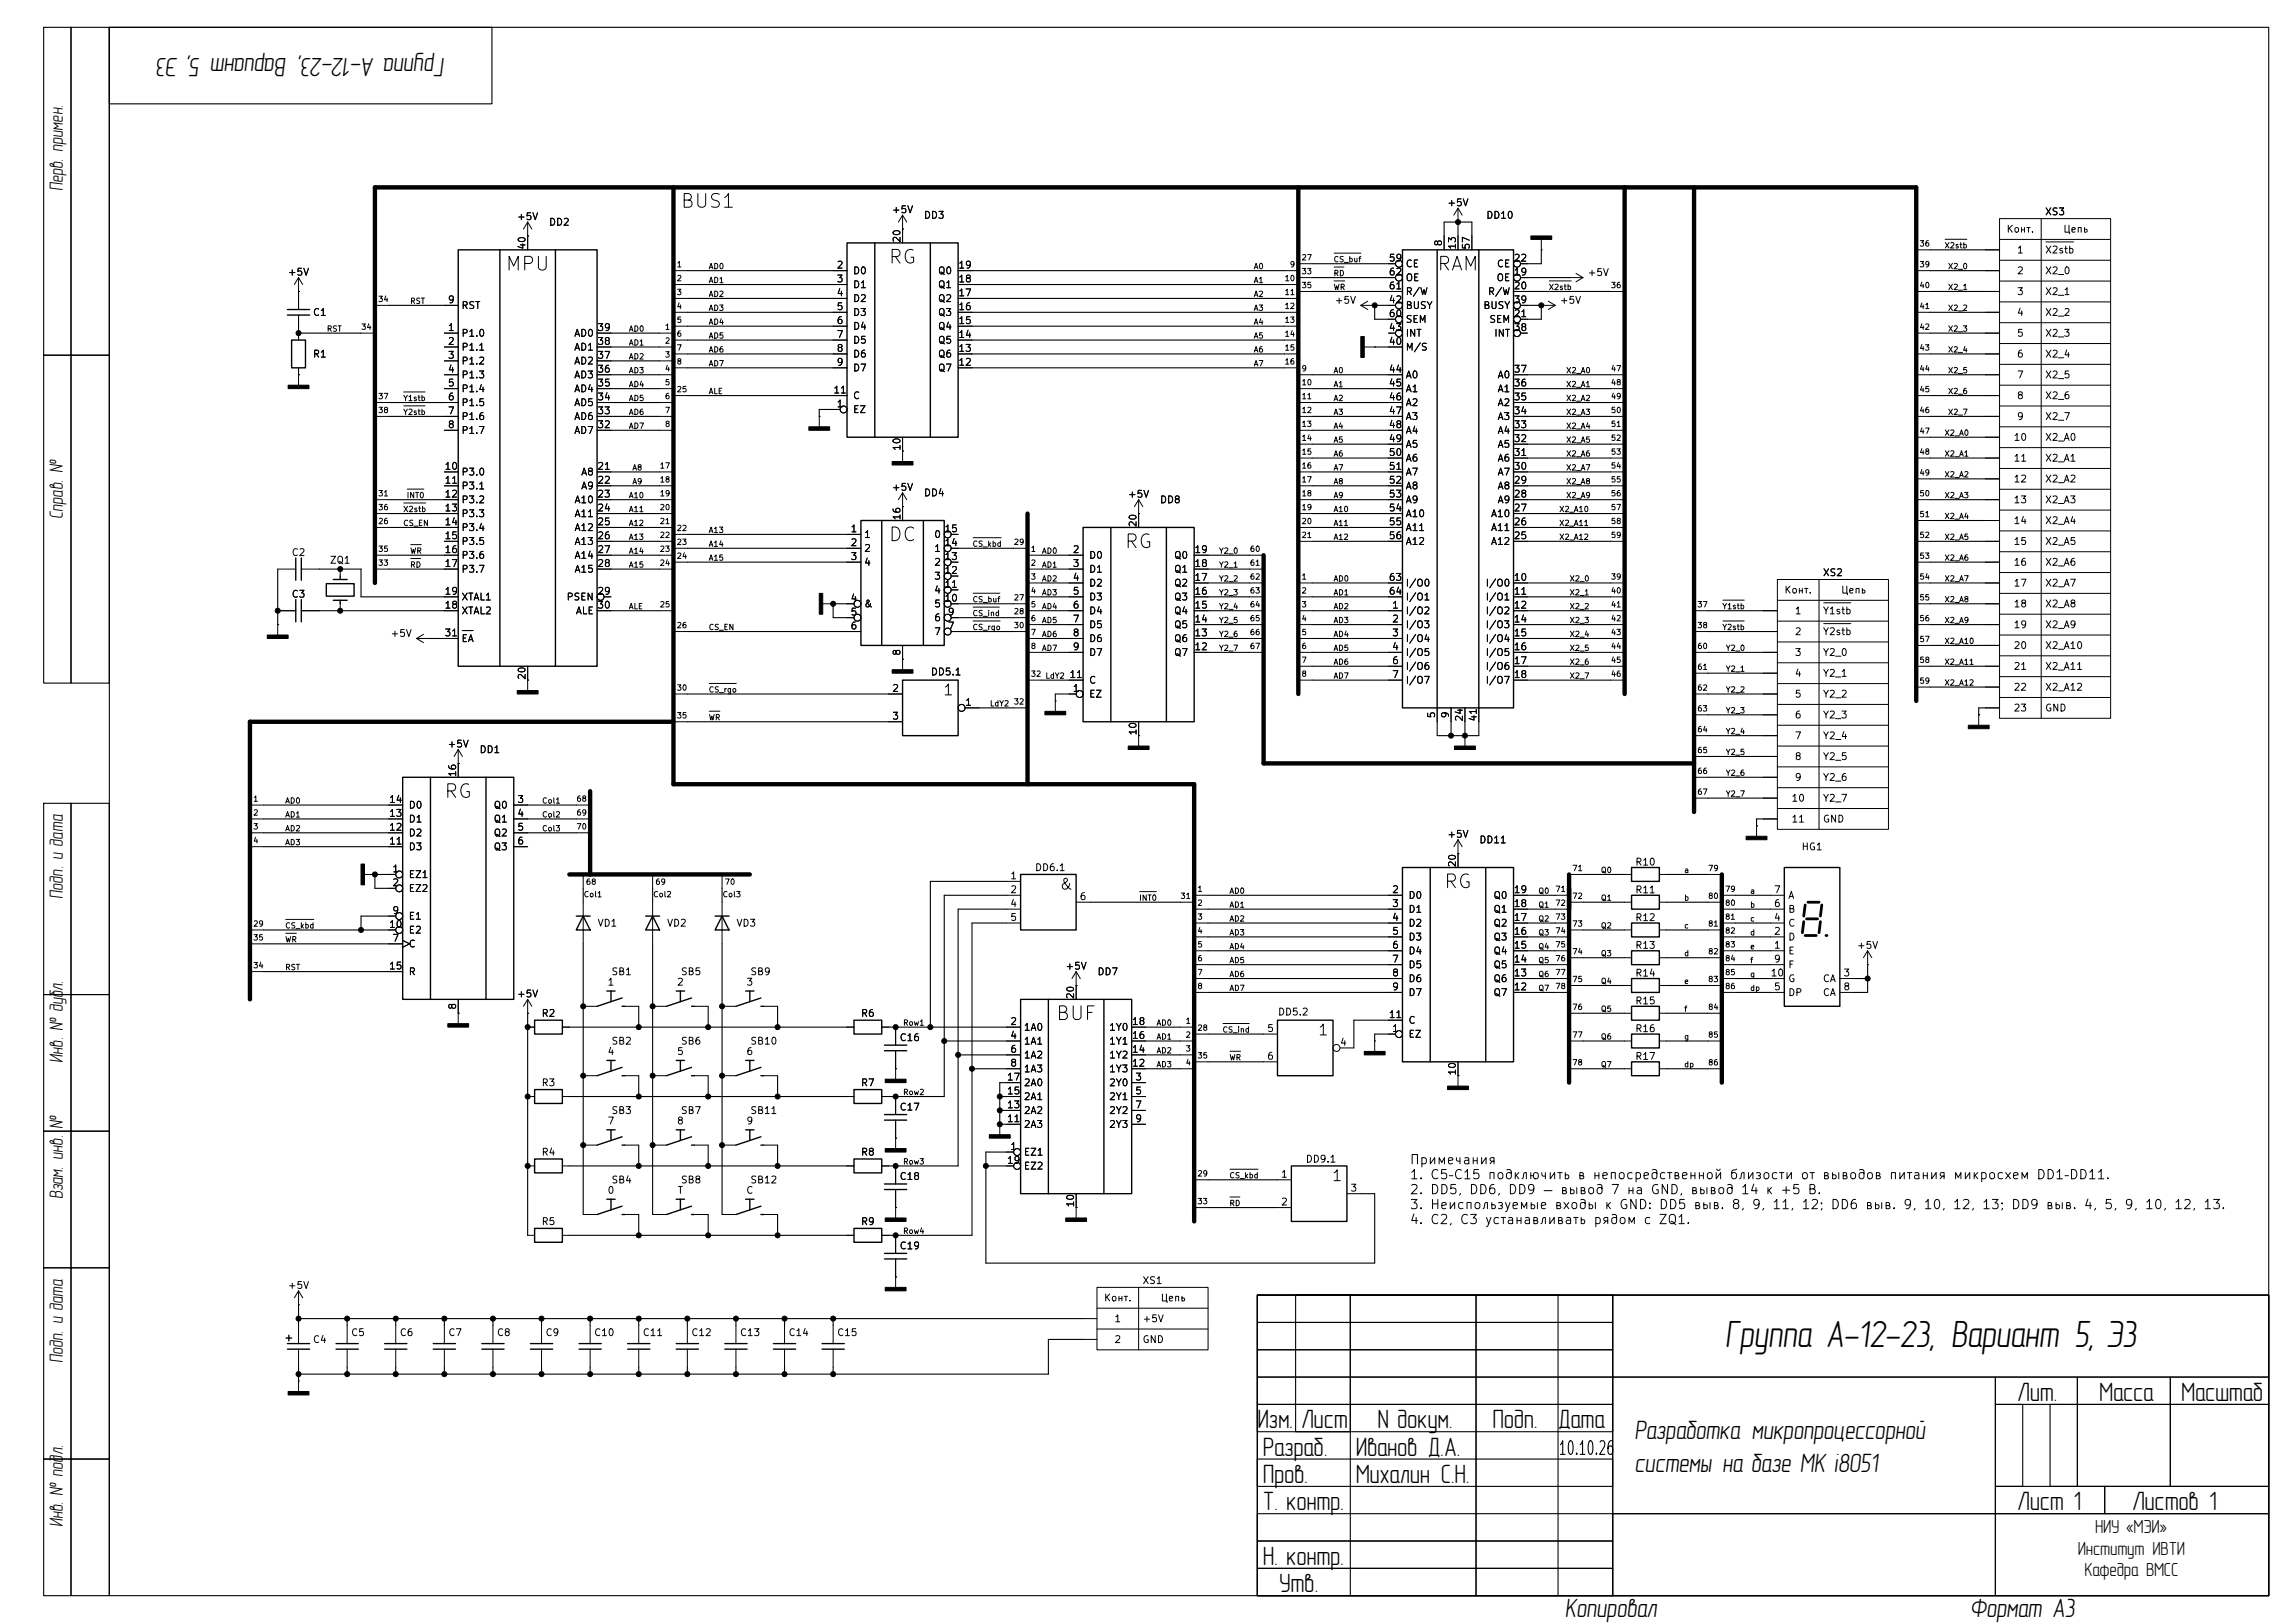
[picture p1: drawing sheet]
<svg xmlns="http://www.w3.org/2000/svg" width="420mm" height="297mm" viewBox="0 0 420 297" stroke-linecap="round" stroke-linejoin="round" font-family="sans-serif">
<defs><g id="words">
<text font-size="7" x="315.5" y="246.5">Группа А-12-23, Вариант 5, Э3</text>
<g font-size="4.9">
<text x="81.4" y="10.6" transform="rotate(-180 81.4 10.6)">Группа А-12-23, Вариант 5, Э3</text>
<text x="369" y="256.4">Лит.</text>
<text x="384" y="256.4">Масса</text>
<text x="399" y="256.4">Масштаб</text>
<text x="230" y="261.4">Изм.</text>
<text x="238" y="261.4">Лист</text>
<text x="252" y="261.4">N докум.</text>
<text x="273" y="261.4">Подп.</text>
<text x="285" y="261.4">Дата</text>
<text x="299" y="263.4">Разработка микропроцессорной</text>
<text x="231" y="266.4">Разраб.</text>
<text x="248" y="266.4">Иванов Д.А.</text>
<text x="299" y="269.4">системы на базе МК i8051</text>
<text x="231" y="271.4">Пров.</text>
<text x="248" y="271.4">Михалин С.Н.</text>
<text x="231" y="276.4">Т. контр.</text>
<text x="369" y="276.4">Лист 1</text>
<text x="390" y="276.4">Листов 1</text>
<text x="231" y="286.4">Н. контр.</text>
<text x="234" y="291.4">Утв.</text>
<text x="286.3" y="295.9">Копировал</text>
<text x="360.3" y="295.9">Формат А3</text>
</g>
<g font-size="3.5">
<text x="11.5" y="35" transform="rotate(-90 11.5 35)">Перв. примен.</text>
<text x="11.5" y="95" transform="rotate(-90 11.5 95)">Справ. №</text>
<text x="11.5" y="164.5" transform="rotate(-90 11.5 164.5)">Подп. и дата</text>
<text x="11.5" y="194.5" transform="rotate(-90 11.5 194.5)">Инв. № дубл.</text>
<text x="11.5" y="206.6" transform="rotate(-90 11.5 206.6)">№</text>
<text x="11.5" y="219.5" transform="rotate(-90 11.5 219.5)">Взам. инв.</text>
<text x="11.5" y="249.5" transform="rotate(-90 11.5 249.5)">Подп. и дата</text>
<text x="11.5" y="279.5" transform="rotate(-90 11.5 279.5)">Инв. № подл.</text>
<text x="383.3" y="280.5">НИУ «МЭИ»</text>
<text x="380.1" y="284.5">Институт ИВТИ</text>
<text x="381.3" y="288.5">Кафедра ВМСС</text>
</g>
<g font-size="2.5">
<text x="124.3" y="38.7">BUS1</text>
<text x="92.3" y="50.2">MPU</text>
<text x="162.3" y="48.9">RG</text>
<text x="262.7" y="50.2">RAM</text>
<text x="162.3" y="99.7">DC</text>
<text x="205.5" y="101">RG</text>
<text x="81.1" y="146.7">RG</text>
<text x="263.9" y="163.2">RG</text>
<text x="193" y="187.3">BUF</text>
<text x="285" y="266.9">10.10.26</text>
</g>
<g font-size="2">
<text x="172.3" y="127.8">1</text>
<text x="193.6" y="163.3">&amp;</text>
<text x="240.9" y="190">1</text>
<text x="243.4" y="216.7">1</text>
</g>
<g font-size="1.7">
<text x="257.7" y="213.5">Примечания</text>
<text x="257.7" y="216.2">1. C5–C15 подключить в непосредственной близости от выводов питания микросхем DD1–DD11.</text>
<text x="257.7" y="219">2. DD5, DD6, DD9 — вывод 7 на GND, вывод 14 к +5 В.</text>
<text x="257.7" y="221.7">3. Неиспользуемые входы к GND: DD5 выв. 8, 9, 11, 12; DD6 выв. 9, 10, 12, 13; DD9 выв. 4, 5, 9, 10, 12, 13.</text>
<text x="257.7" y="224.4">4. C2, C3 устанавливать рядом с ZQ1.</text>
</g>
<g font-size="1.3">
<text x="94.5" y="40.6">+5V</text>
<text x="100.3" y="41.6">DD2</text>
<text x="163" y="39.3">+5V</text>
<text x="168.9" y="40.3">DD3</text>
<text x="264.6" y="38">+5V</text>
<text x="271.8" y="40.3">DD10</text>
<text x="374" y="39.7">XS3</text>
<text x="96.4" y="45.8" transform="rotate(-90 96.4 45.8)">40</text>
<text x="165" y="44.5" transform="rotate(-90 165 44.5)">20</text>
<text x="264.1" y="45.2" transform="rotate(-90 264.1 45.2)">8</text>
<text x="266.6" y="45.8" transform="rotate(-90 266.6 45.8)">13</text>
<text x="269.2" y="45.8" transform="rotate(-90 269.2 45.8)">57</text>
<text x="366.9" y="42.9">Конт.</text>
<text x="368.8" y="46.7">1</text>
<text x="374" y="46.7">X2stb</text>
<text x="377.3" y="42.9">Цепь</text>
<text x="52.5" y="50.7">+5V</text>
<text x="152.9" y="49.4">2</text>
<text x="152.9" y="52">3</text>
<text x="155.9" y="50.5">D0</text>
<text x="155.9" y="53">D1</text>
<text x="171.5" y="53">Q1</text>
<text x="171.5" y="50.5">Q0</text>
<text x="175.2" y="52">18</text>
<text x="175.2" y="49.4">19</text>
<text x="253.9" y="48.2">59</text>
<text x="253.9" y="53.3">61</text>
<text x="253.9" y="50.7">62</text>
<text x="257" y="49.2">CE</text>
<text x="257" y="51.8">OE</text>
<text x="273.6" y="51.8">OE</text>
<text x="273.7" y="49.2">CE</text>
<text x="276.8" y="50.7">19</text>
<text x="276.8" y="53.3">20</text>
<text x="276.8" y="48.2">22</text>
<text x="290.3" y="50.8">+5V</text>
<text x="368.8" y="50.5">2</text>
<text x="374" y="50.5">X2_0</text>
<text x="57.1" y="58.1">C1</text>
<text x="81.8" y="55.8">9</text>
<text x="84.3" y="56.8">RST</text>
<text x="152.9" y="54.5">4</text>
<text x="152.9" y="57.1">5</text>
<text x="152.9" y="59.6">6</text>
<text x="155.9" y="55.6">D2</text>
<text x="155.9" y="58.1">D3</text>
<text x="171.5" y="58.1">Q3</text>
<text x="171.5" y="55.6">Q2</text>
<text x="175.2" y="59.6">15</text>
<text x="175.2" y="57.1">16</text>
<text x="175.2" y="54.5">17</text>
<text x="244" y="55.9">+5V</text>
<text x="253.9" y="55.8">42</text>
<text x="253.9" y="58.3">60</text>
<text x="257" y="56.8">BUSY</text>
<text x="257" y="59.4">SEM</text>
<text x="257" y="54.3">R/W</text>
<text x="271.2" y="56.8">BUSY</text>
<text x="272.1" y="54.3">R/W</text>
<text x="272.3" y="59.4">SEM</text>
<text x="276.8" y="58.3">21</text>
<text x="276.8" y="55.8">39</text>
<text x="285.2" y="55.9">+5V</text>
<text x="368.8" y="54.3">3</text>
<text x="368.8" y="58.1">4</text>
<text x="374" y="54.3">X2_1</text>
<text x="374" y="58.1">X2_2</text>
<text x="57.1" y="65.7">R1</text>
<text x="81.8" y="66">3</text>
<text x="81.8" y="60.9">1</text>
<text x="81.8" y="63.4">2</text>
<text x="84.3" y="61.9">P1.0</text>
<text x="84.3" y="64.5">P1.1</text>
<text x="104.9" y="64.5">AD1</text>
<text x="104.9" y="61.9">AD0</text>
<text x="109.2" y="66">37</text>
<text x="109.2" y="63.4">38</text>
<text x="109.2" y="60.9">39</text>
<text x="152.9" y="62.1">7</text>
<text x="152.9" y="64.7">8</text>
<text x="155.9" y="60.7">D4</text>
<text x="155.9" y="63.2">D5</text>
<text x="155.9" y="65.7">D6</text>
<text x="171.5" y="65.7">Q6</text>
<text x="171.5" y="63.2">Q5</text>
<text x="171.5" y="60.7">Q4</text>
<text x="175.2" y="64.7">13</text>
<text x="175.2" y="62.1">14</text>
<text x="253.9" y="63.4">40</text>
<text x="253.9" y="60.9">43</text>
<text x="257" y="64.5">M/S</text>
<text x="257" y="61.9">INT</text>
<text x="273.2" y="61.9">INT</text>
<text x="276.8" y="60.9">38</text>
<text x="368.8" y="61.9">5</text>
<text x="368.8" y="65.7">6</text>
<text x="374" y="61.9">X2_3</text>
<text x="374" y="65.7">X2_4</text>
<text x="81.8" y="68.5">4</text>
<text x="81.8" y="71">5</text>
<text x="84.3" y="67">P1.2</text>
<text x="84.3" y="69.5">P1.3</text>
<text x="104.9" y="69.5">AD3</text>
<text x="104.9" y="67">AD2</text>
<text x="109.2" y="71">35</text>
<text x="109.2" y="68.5">36</text>
<text x="152.9" y="67.2">9</text>
<text x="155.9" y="68.3">D7</text>
<text x="171.5" y="68.3">Q7</text>
<text x="175.2" y="67.2">12</text>
<text x="253.9" y="68.5">44</text>
<text x="253.9" y="71">45</text>
<text x="257" y="69.5">A0</text>
<text x="273.8" y="69.5">A0</text>
<text x="276.8" y="71">36</text>
<text x="276.8" y="68.5">37</text>
<text x="368.8" y="69.5">7</text>
<text x="374" y="69.5">X2_5</text>
<text x="81.8" y="73.6">6</text>
<text x="81.8" y="76.1">7</text>
<text x="84.3" y="72.1">P1.4</text>
<text x="84.3" y="74.6">P1.5</text>
<text x="84.3" y="77.2">P1.6</text>
<text x="104.9" y="77.2">AD6</text>
<text x="104.9" y="74.6">AD5</text>
<text x="104.9" y="72.1">AD4</text>
<text x="109.2" y="76.1">33</text>
<text x="109.2" y="73.6">34</text>
<text x="152.3" y="72.3">11</text>
<text x="152.9" y="74.8">1</text>
<text x="155.9" y="75.9">EZ</text>
<text x="155.9" y="73.4">C</text>
<text x="253.9" y="73.6">46</text>
<text x="253.9" y="76.1">47</text>
<text x="257" y="72.1">A1</text>
<text x="257" y="74.6">A2</text>
<text x="257" y="77.2">A3</text>
<text x="273.8" y="77.2">A3</text>
<text x="273.8" y="74.6">A2</text>
<text x="273.8" y="72.1">A1</text>
<text x="276.8" y="76.1">34</text>
<text x="276.8" y="73.6">35</text>
<text x="368.8" y="73.4">8</text>
<text x="368.8" y="77.2">9</text>
<text x="374" y="73.4">X2_6</text>
<text x="374" y="77.2">X2_7</text>
<text x="81.8" y="78.7">8</text>
<text x="84.3" y="79.7">P1.7</text>
<text x="104.9" y="79.7">AD7</text>
<text x="109.2" y="78.7">32</text>
<text x="165" y="82.6" transform="rotate(-90 165 82.6)">10</text>
<text x="253.9" y="78.7">48</text>
<text x="253.9" y="81.2">49</text>
<text x="253.9" y="83.7">50</text>
<text x="257" y="79.7">A4</text>
<text x="257" y="82.2">A5</text>
<text x="273.8" y="82.2">A5</text>
<text x="273.8" y="79.7">A4</text>
<text x="276.8" y="83.7">31</text>
<text x="276.8" y="81.2">32</text>
<text x="276.8" y="78.7">33</text>
<text x="368.2" y="81">10</text>
<text x="374" y="81">X2_A0</text>
<text x="81.2" y="86.3">10</text>
<text x="81.2" y="88.8">11</text>
<text x="84.3" y="87.3">P3.0</text>
<text x="84.3" y="89.9">P3.1</text>
<text x="106.2" y="87.3">A8</text>
<text x="106.2" y="89.9">A9</text>
<text x="109.2" y="86.3">21</text>
<text x="109.2" y="88.8">22</text>
<text x="253.9" y="86.3">51</text>
<text x="253.9" y="88.8">52</text>
<text x="257" y="84.8">A6</text>
<text x="257" y="87.3">A7</text>
<text x="257" y="89.9">A8</text>
<text x="273.8" y="89.9">A8</text>
<text x="273.8" y="87.3">A7</text>
<text x="273.8" y="84.8">A6</text>
<text x="276.8" y="88.8">29</text>
<text x="276.8" y="86.3">30</text>
<text x="368.2" y="84.8">11</text>
<text x="368.2" y="88.6">12</text>
<text x="374" y="84.8">X2_A1</text>
<text x="374" y="88.6">X2_A2</text>
<text x="81.2" y="91.4">12</text>
<text x="81.2" y="93.9">13</text>
<text x="84.3" y="92.4">P3.2</text>
<text x="84.3" y="94.9">P3.3</text>
<text x="105" y="92.4">A10</text>
<text x="105" y="94.9">A11</text>
<text x="109.2" y="91.4">23</text>
<text x="109.2" y="93.9">24</text>
<text x="163" y="90.1">+5V</text>
<text x="165" y="95.3" transform="rotate(-90 165 95.3)">16</text>
<text x="168.9" y="91.1">DD4</text>
<text x="206.2" y="91.4">+5V</text>
<text x="212.1" y="92.4">DD8</text>
<text x="253.9" y="91.4">53</text>
<text x="253.9" y="93.9">54</text>
<text x="257" y="92.4">A9</text>
<text x="257" y="94.9">A10</text>
<text x="272.6" y="94.9">A10</text>
<text x="273.8" y="92.4">A9</text>
<text x="276.8" y="93.9">27</text>
<text x="276.8" y="91.4">28</text>
<text x="368.2" y="92.4">13</text>
<text x="374" y="92.4">X2_A3</text>
<text x="81.2" y="96.4">14</text>
<text x="81.2" y="99">15</text>
<text x="81.2" y="101.5">16</text>
<text x="84.3" y="97.5">P3.4</text>
<text x="84.3" y="100">P3.5</text>
<text x="105" y="97.5">A12</text>
<text x="105" y="100">A13</text>
<text x="109.2" y="96.4">25</text>
<text x="109.2" y="99">26</text>
<text x="109.2" y="101.5">27</text>
<text x="155.5" y="97.7">1</text>
<text x="155.5" y="100.2">2</text>
<text x="158" y="98.8">1</text>
<text x="158" y="101.3">2</text>
<text x="170.8" y="101.3">1</text>
<text x="170.8" y="98.8">0</text>
<text x="172.7" y="100.2">14</text>
<text x="172.7" y="97.7">15</text>
<text x="196.1" y="101.5">2</text>
<text x="208.2" y="96.6" transform="rotate(-90 208.2 96.6)">20</text>
<text x="218.4" y="101.5">19</text>
<text x="253.9" y="96.4">55</text>
<text x="253.9" y="99">56</text>
<text x="257" y="97.5">A11</text>
<text x="257" y="100">A12</text>
<text x="272.6" y="100">A12</text>
<text x="272.6" y="97.5">A11</text>
<text x="276.8" y="99">25</text>
<text x="276.8" y="96.4">26</text>
<text x="368.2" y="96.2">14</text>
<text x="368.2" y="100">15</text>
<text x="374" y="96.2">X2_A4</text>
<text x="374" y="100">X2_A5</text>
<text x="53.2" y="102.1">C2</text>
<text x="60.2" y="103.5">ZQ1</text>
<text x="81.2" y="104.1">17</text>
<text x="84.3" y="102.6">P3.6</text>
<text x="84.3" y="105.1">P3.7</text>
<text x="105" y="102.6">A14</text>
<text x="105" y="105.1">A15</text>
<text x="109.2" y="104.1">28</text>
<text x="155.5" y="102.8">3</text>
<text x="158" y="103.8">4</text>
<text x="170.8" y="106.4">3</text>
<text x="170.8" y="103.8">2</text>
<text x="172.7" y="107.9">11</text>
<text x="172.7" y="105.3">12</text>
<text x="172.7" y="102.8">13</text>
<text x="196.1" y="104.1">3</text>
<text x="196.1" y="106.6">4</text>
<text x="199.1" y="102.6">D0</text>
<text x="199.1" y="105.1">D1</text>
<text x="199.1" y="107.6">D2</text>
<text x="214.7" y="107.6">Q2</text>
<text x="214.7" y="105.1">Q1</text>
<text x="214.7" y="102.6">Q0</text>
<text x="218.4" y="106.6">17</text>
<text x="218.4" y="104.1">18</text>
<text x="253.9" y="106.6">63</text>
<text x="257" y="107.6">I/O0</text>
<text x="271.6" y="107.6">I/O0</text>
<text x="276.8" y="106.6">10</text>
<text x="333.3" y="105.7">XS2</text>
<text x="368.2" y="103.8">16</text>
<text x="368.2" y="107.6">17</text>
<text x="374" y="103.8">X2_A6</text>
<text x="374" y="107.6">X2_A7</text>
<text x="53.2" y="109.7">C3</text>
<text x="81.2" y="111.7">18</text>
<text x="81.2" y="109.1">19</text>
<text x="84.3" y="112.7">XTAL2</text>
<text x="84.3" y="110.2">XTAL1</text>
<text x="103.5" y="110.2">PSEN</text>
<text x="105.2" y="112.7">ALE</text>
<text x="109.2" y="109.1">29</text>
<text x="109.2" y="111.7">30</text>
<text x="155.5" y="110.4">4</text>
<text x="155.5" y="112.9">5</text>
<text x="158" y="111.5">&amp;</text>
<text x="170.8" y="114">6</text>
<text x="170.8" y="111.5">5</text>
<text x="170.8" y="108.9">4</text>
<text x="172.7" y="110.4">10</text>
<text x="173.3" y="112.9">9</text>
<text x="196.1" y="109.1">5</text>
<text x="196.1" y="111.7">6</text>
<text x="199.1" y="110.2">D3</text>
<text x="199.1" y="112.7">D4</text>
<text x="214.7" y="112.7">Q4</text>
<text x="214.7" y="110.2">Q3</text>
<text x="218.4" y="111.7">15</text>
<text x="218.4" y="109.1">16</text>
<text x="253.9" y="109.1">64</text>
<text x="254.5" y="111.7">1</text>
<text x="257" y="112.7">I/O2</text>
<text x="257" y="110.2">I/O1</text>
<text x="271.6" y="110.2">I/O1</text>
<text x="271.6" y="112.7">I/O2</text>
<text x="276.8" y="109.1">11</text>
<text x="276.8" y="111.7">12</text>
<text x="326.3" y="108.9">Конт.</text>
<text x="328.2" y="112.7">1</text>
<text x="333.3" y="112.7">Y1stb</text>
<text x="336.7" y="108.9">Цепь</text>
<text x="368.2" y="111.5">18</text>
<text x="374" y="111.5">X2_A8</text>
<text x="71.3" y="116.9">+5V</text>
<text x="81.2" y="116.8">31</text>
<text x="84.3" y="117.8">EA</text>
<text x="155.5" y="115.5">6</text>
<text x="170.8" y="116.5">7</text>
<text x="173.3" y="115.5">7</text>
<text x="196.1" y="114.2">7</text>
<text x="196.1" y="116.8">8</text>
<text x="196.1" y="119.3">9</text>
<text x="199.1" y="115.3">D5</text>
<text x="199.1" y="117.8">D6</text>
<text x="214.7" y="117.8">Q6</text>
<text x="214.7" y="115.3">Q5</text>
<text x="218.4" y="119.3">12</text>
<text x="218.4" y="116.8">13</text>
<text x="218.4" y="114.2">14</text>
<text x="254.5" y="114.2">2</text>
<text x="254.5" y="116.8">3</text>
<text x="254.5" y="119.3">4</text>
<text x="257" y="115.3">I/O3</text>
<text x="257" y="117.8">I/O4</text>
<text x="271.6" y="115.3">I/O3</text>
<text x="271.6" y="117.8">I/O4</text>
<text x="276.8" y="114.2">14</text>
<text x="276.8" y="116.8">15</text>
<text x="276.8" y="119.3">16</text>
<text x="328.2" y="116.5">2</text>
<text x="333.3" y="116.5">Y2stb</text>
<text x="368.2" y="115.3">19</text>
<text x="368.2" y="119.1">20</text>
<text x="374" y="115.3">X2_A9</text>
<text x="374" y="119.1">X2_A10</text>
<text x="96.4" y="124.5" transform="rotate(-90 96.4 124.5)">20</text>
<text x="165" y="120.1" transform="rotate(-90 165 120.1)">8</text>
<text x="170.2" y="123.9">DD5.1</text>
<text x="195.5" y="124.4">11</text>
<text x="199.1" y="120.3">D7</text>
<text x="199.1" y="125.4">C</text>
<text x="214.7" y="120.3">Q7</text>
<text x="254.5" y="121.8">6</text>
<text x="254.5" y="124.4">7</text>
<text x="257" y="120.3">I/O5</text>
<text x="257" y="122.9">I/O6</text>
<text x="257" y="125.4">I/O7</text>
<text x="271.6" y="120.3">I/O5</text>
<text x="271.6" y="122.9">I/O6</text>
<text x="271.6" y="125.4">I/O7</text>
<text x="276.8" y="121.8">17</text>
<text x="276.8" y="124.4">18</text>
<text x="328.2" y="120.3">3</text>
<text x="328.2" y="124.2">4</text>
<text x="333.3" y="120.3">Y2_0</text>
<text x="333.3" y="124.2">Y2_1</text>
<text x="368.2" y="122.9">21</text>
<text x="374" y="122.9">X2_A11</text>
<text x="163.1" y="126.9">2</text>
<text x="163.1" y="132">3</text>
<text x="176.4" y="129.5">1</text>
<text x="196.1" y="126.9">1</text>
<text x="199.1" y="128">EZ</text>
<text x="262.8" y="131.5" transform="rotate(-90 262.8 131.5)">5</text>
<text x="265.3" y="131.5" transform="rotate(-90 265.3 131.5)">9</text>
<text x="328.2" y="128">5</text>
<text x="328.2" y="131.8">6</text>
<text x="333.3" y="128">Y2_2</text>
<text x="333.3" y="131.8">Y2_3</text>
<text x="368.2" y="126.7">22</text>
<text x="368.2" y="130.5">23</text>
<text x="374" y="126.7">X2_A12</text>
<text x="374" y="130.5">GND</text>
<text x="81.8" y="137.1">+5V</text>
<text x="208.2" y="134.7" transform="rotate(-90 208.2 134.7)">10</text>
<text x="267.9" y="132.1" transform="rotate(-90 267.9 132.1)">24</text>
<text x="270.4" y="132.1" transform="rotate(-90 270.4 132.1)">41</text>
<text x="328.2" y="135.6">7</text>
<text x="333.3" y="135.6">Y2_4</text>
<text x="83.7" y="142.3" transform="rotate(-90 83.7 142.3)">16</text>
<text x="87.6" y="138.1">DD1</text>
<text x="328.2" y="139.4">8</text>
<text x="328.2" y="143.2">9</text>
<text x="333.3" y="139.4">Y2_5</text>
<text x="333.3" y="143.2">Y2_6</text>
<text x="71.1" y="149.8">13</text>
<text x="71.1" y="147.2">14</text>
<text x="74.6" y="148.3">D0</text>
<text x="90.2" y="148.3">Q0</text>
<text x="94.5" y="147.2">3</text>
<text x="94.5" y="149.8">4</text>
<text x="327.6" y="147">10</text>
<text x="333.3" y="147">Y2_7</text>
<text x="71.1" y="154.9">11</text>
<text x="71.1" y="152.3">12</text>
<text x="74.6" y="155.9">D3</text>
<text x="74.6" y="153.4">D2</text>
<text x="74.6" y="150.8">D1</text>
<text x="90.2" y="150.8">Q1</text>
<text x="90.2" y="153.4">Q2</text>
<text x="90.2" y="155.9">Q3</text>
<text x="94.5" y="152.3">5</text>
<text x="94.5" y="154.9">6</text>
<text x="264.6" y="153.6">+5V</text>
<text x="270.5" y="154.6">DD11</text>
<text x="327.6" y="150.8">11</text>
<text x="329.4" y="155.9">HG1</text>
<text x="333.3" y="150.8">GND</text>
<text x="71.7" y="159.9">1</text>
<text x="74.6" y="161">EZ1</text>
<text x="184.7" y="161.2">1</text>
<text x="189.2" y="159.7">DD6.1</text>
<text x="266.6" y="158.8" transform="rotate(-90 266.6 158.8)">20</text>
<text x="299" y="158.7">R10</text>
<text x="71.7" y="162.5">2</text>
<text x="71.7" y="167.6">9</text>
<text x="74.6" y="163.5">EZ2</text>
<text x="184.7" y="163.7">2</text>
<text x="184.7" y="166.3">4</text>
<text x="197.4" y="165">6</text>
<text x="254.5" y="163.7">2</text>
<text x="254.5" y="166.3">3</text>
<text x="257.5" y="164.8">D0</text>
<text x="257.5" y="167.3">D1</text>
<text x="273.1" y="167.3">Q1</text>
<text x="273.1" y="164.8">Q0</text>
<text x="276.8" y="166.3">18</text>
<text x="276.8" y="163.7">19</text>
<text x="299" y="163.8">R11</text>
<text x="324.4" y="166.3">6</text>
<text x="324.4" y="163.7">7</text>
<text x="327" y="167.3">B</text>
<text x="327" y="164.8">A</text>
<text x="71.1" y="170.1">10</text>
<text x="71.7" y="172.6">7</text>
<text x="74.6" y="173.7">C</text>
<text x="74.6" y="168.6">E1</text>
<text x="74.6" y="171.1">E2</text>
<text x="109.2" y="169.9">VD1</text>
<text x="121.9" y="169.9">VD2</text>
<text x="134.6" y="169.9">VD3</text>
<text x="184.7" y="168.8">5</text>
<text x="254.5" y="168.8">4</text>
<text x="254.5" y="171.4">5</text>
<text x="254.5" y="173.9">6</text>
<text x="257.5" y="169.9">D2</text>
<text x="257.5" y="172.4">D3</text>
<text x="273.1" y="172.4">Q3</text>
<text x="273.1" y="169.9">Q2</text>
<text x="276.8" y="173.9">15</text>
<text x="276.8" y="171.4">16</text>
<text x="276.8" y="168.8">17</text>
<text x="299" y="168.9">R12</text>
<text x="299" y="173.9">R13</text>
<text x="324.4" y="173.9">1</text>
<text x="324.4" y="171.4">2</text>
<text x="324.4" y="168.8">4</text>
<text x="327" y="172.4">D</text>
<text x="327" y="169.9">C</text>
<text x="339.6" y="173.9">+5V</text>
<text x="71.1" y="177.7">15</text>
<text x="74.6" y="178.8">R</text>
<text x="111.7" y="178.8">SB1</text>
<text x="124.4" y="178.8">SB5</text>
<text x="137.1" y="178.8">SB9</text>
<text x="194.8" y="177.7">+5V</text>
<text x="200.6" y="178.8">DD7</text>
<text x="254.5" y="176.4">7</text>
<text x="254.5" y="179">8</text>
<text x="257.5" y="175">D4</text>
<text x="257.5" y="177.5">D5</text>
<text x="273.1" y="177.5">Q5</text>
<text x="273.1" y="175">Q4</text>
<text x="276.8" y="179">13</text>
<text x="276.8" y="176.4">14</text>
<text x="299" y="179">R14</text>
<text x="323.8" y="179">10</text>
<text x="324.4" y="176.4">9</text>
<text x="327" y="175">E</text>
<text x="327" y="177.5">F</text>
<text x="337.1" y="179">3</text>
<text x="83.7" y="184.9" transform="rotate(-90 83.7 184.9)">8</text>
<text x="94.5" y="182.8">+5V</text>
<text x="111" y="180.7">1</text>
<text x="123.7" y="180.7">2</text>
<text x="136.4" y="180.7">3</text>
<text x="196.8" y="182.9" transform="rotate(-90 196.8 182.9)">20</text>
<text x="254.5" y="181.5">9</text>
<text x="257.5" y="180">D6</text>
<text x="257.5" y="182.6">D7</text>
<text x="273.1" y="182.6">Q7</text>
<text x="273.1" y="180">Q6</text>
<text x="276.8" y="181.5">12</text>
<text x="299" y="184.1">R15</text>
<text x="324.4" y="181.5">5</text>
<text x="327" y="182.6">DP</text>
<text x="327" y="180">G</text>
<text x="333.3" y="180">CA</text>
<text x="333.3" y="182.6">CA</text>
<text x="337.1" y="181.5">8</text>
<text x="99" y="186.4">R2</text>
<text x="111.7" y="191.5">SB2</text>
<text x="124.4" y="191.5">SB6</text>
<text x="137.1" y="191.5">SB10</text>
<text x="157.4" y="186.4">R6</text>
<text x="164.4" y="190.8">C16</text>
<text x="184.7" y="187.9">2</text>
<text x="184.7" y="190.4">4</text>
<text x="187.2" y="188.9">1A0</text>
<text x="187.2" y="191.5">1A1</text>
<text x="202.8" y="191.5">1Y1</text>
<text x="202.8" y="188.9">1Y0</text>
<text x="206.9" y="190.4">16</text>
<text x="206.9" y="187.9">18</text>
<text x="231.7" y="189.1">5</text>
<text x="233.7" y="186.1">DD5.2</text>
<text x="245" y="191.7">4</text>
<text x="253.9" y="186.6">11</text>
<text x="254.5" y="189.1">1</text>
<text x="257.5" y="190.2">EZ</text>
<text x="257.5" y="187.7">C</text>
<text x="299" y="189.2">R16</text>
<text x="111" y="193.4">4</text>
<text x="123.7" y="193.4">5</text>
<text x="136.4" y="193.4">6</text>
<text x="184.7" y="193">6</text>
<text x="184.7" y="195.5">8</text>
<text x="187.2" y="194">1A2</text>
<text x="187.2" y="196.5">1A3</text>
<text x="202.8" y="196.5">1Y3</text>
<text x="202.8" y="194">1Y2</text>
<text x="206.9" y="195.5">12</text>
<text x="206.9" y="193">14</text>
<text x="231.7" y="194.2">6</text>
<text x="266.6" y="196.9" transform="rotate(-90 266.6 196.9)">10</text>
<text x="299" y="194.3">R17</text>
<text x="99" y="199.1">R3</text>
<text x="157.4" y="199.1">R7</text>
<text x="164.4" y="203.5">C17</text>
<text x="184.1" y="203.1">13</text>
<text x="184.1" y="200.6">15</text>
<text x="184.1" y="198">17</text>
<text x="187.2" y="201.6">2A1</text>
<text x="187.2" y="199.1">2A0</text>
<text x="202.8" y="199.1">2Y0</text>
<text x="202.8" y="201.6">2Y1</text>
<text x="207.5" y="198">3</text>
<text x="207.5" y="200.6">5</text>
<text x="207.5" y="203.1">7</text>
<text x="111" y="206.1">7</text>
<text x="111.7" y="204.2">SB3</text>
<text x="123.7" y="206.1">8</text>
<text x="124.4" y="204.2">SB7</text>
<text x="136.4" y="206.1">9</text>
<text x="137.1" y="204.2">SB11</text>
<text x="184.1" y="205.7">11</text>
<text x="187.2" y="206.7">2A3</text>
<text x="187.2" y="204.2">2A2</text>
<text x="202.8" y="204.2">2Y2</text>
<text x="202.8" y="206.7">2Y3</text>
<text x="207.5" y="205.7">9</text>
<text x="99" y="211.8">R4</text>
<text x="157.4" y="211.8">R8</text>
<text x="184.1" y="213.3">19</text>
<text x="184.7" y="210.7">1</text>
<text x="187.2" y="211.8">EZ1</text>
<text x="187.2" y="214.3">EZ2</text>
<text x="234.2" y="215.8">1</text>
<text x="238.7" y="213.1">DD9.1</text>
<text x="111" y="218.8">0</text>
<text x="111.7" y="216.9">SB4</text>
<text x="123.8" y="218.8">Т</text>
<text x="124.4" y="216.9">SB8</text>
<text x="136.4" y="218.8">С</text>
<text x="137.1" y="216.9">SB12</text>
<text x="164.4" y="216.2">C18</text>
<text x="196.8" y="221" transform="rotate(-90 196.8 221)">10</text>
<text x="234.2" y="220.9">2</text>
<text x="246.9" y="218.4">3</text>
<text x="99" y="224.5">R5</text>
<text x="157.4" y="224.5">R9</text>
<text x="164.4" y="228.9">C19</text>
<text x="52.5" y="236.2">+5V</text>
<text x="201.8" y="238.5">Конт.</text>
<text x="208.9" y="235.3">XS1</text>
<text x="212.2" y="238.5">Цепь</text>
<text x="64.1" y="244.8">C5</text>
<text x="73" y="244.8">C6</text>
<text x="81.9" y="244.8">C7</text>
<text x="90.8" y="244.8">C8</text>
<text x="99.7" y="244.8">C9</text>
<text x="108.6" y="244.8">C10</text>
<text x="117.5" y="244.8">C11</text>
<text x="126.3" y="244.8">C12</text>
<text x="135.2" y="244.8">C13</text>
<text x="144.1" y="244.8">C14</text>
<text x="153" y="244.8">C15</text>
<text x="203.7" y="242.3">1</text>
<text x="208.9" y="242.3">+5V</text>
<text x="57.1" y="246.1">C4</text>
<text x="203.7" y="246.1">2</text>
<text x="208.9" y="246.1">GND</text>
</g>
<g font-size="1">
<text x="238" y="47.9">27</text>
<text x="351" y="45.3">36</text>
<text x="355.6" y="45.7">X2stb</text>
<text x="123.7" y="51.7">2</text>
<text x="123.7" y="49.2">1</text>
<text x="129.5" y="52">AD1</text>
<text x="129.5" y="49.5">AD0</text>
<text x="229.2" y="49.5">A0</text>
<text x="229.2" y="52">A1</text>
<text x="234.9" y="51.7">10</text>
<text x="235.8" y="49.2">9</text>
<text x="238" y="50.4">33</text>
<text x="238" y="53">35</text>
<text x="243.8" y="48.2">CS_buf</text>
<text x="243.8" y="53.3">WR</text>
<text x="243.8" y="50.8">RD</text>
<text x="283.2" y="53.3">X2stb</text>
<text x="294.6" y="53">36</text>
<text x="351" y="53">40</text>
<text x="351" y="49.2">39</text>
<text x="356.2" y="49.5">X2_0</text>
<text x="356.2" y="53.3">X2_1</text>
<text x="69.1" y="55.5">34</text>
<text x="74.9" y="55.8">RST</text>
<text x="123.7" y="54.2">3</text>
<text x="123.7" y="56.8">4</text>
<text x="123.7" y="59.3">5</text>
<text x="129.5" y="59.7">AD4</text>
<text x="129.5" y="57.1">AD3</text>
<text x="129.5" y="54.6">AD2</text>
<text x="229.2" y="54.6">A2</text>
<text x="229.2" y="59.7">A4</text>
<text x="229.2" y="57.1">A3</text>
<text x="234.9" y="59.3">13</text>
<text x="234.9" y="56.8">12</text>
<text x="234.9" y="54.2">11</text>
<text x="351" y="56.8">41</text>
<text x="356.2" y="57.1">X2_2</text>
<text x="59.7" y="60.9">RST</text>
<text x="66" y="60.6">34</text>
<text x="114.9" y="63.5">AD1</text>
<text x="114.9" y="60.9">AD0</text>
<text x="121.5" y="60.6">1</text>
<text x="121.5" y="63.1">2</text>
<text x="121.5" y="65.7">3</text>
<text x="123.7" y="61.9">6</text>
<text x="123.7" y="64.4">7</text>
<text x="129.5" y="64.7">AD6</text>
<text x="129.5" y="62.2">AD5</text>
<text x="229.2" y="62.2">A5</text>
<text x="229.2" y="64.7">A6</text>
<text x="234.9" y="61.9">14</text>
<text x="234.9" y="64.4">15</text>
<text x="351" y="60.6">42</text>
<text x="351" y="64.4">43</text>
<text x="356.2" y="60.9">X2_3</text>
<text x="356.2" y="64.7">X2_4</text>
<text x="114.9" y="66">AD2</text>
<text x="114.9" y="68.5">AD3</text>
<text x="114.9" y="71.1">AD4</text>
<text x="121.5" y="68.2">4</text>
<text x="121.5" y="70.7">5</text>
<text x="123.7" y="66.9">8</text>
<text x="129.5" y="67.3">AD7</text>
<text x="229.2" y="67.3">A7</text>
<text x="234.9" y="66.9">16</text>
<text x="238" y="68.2">9</text>
<text x="238" y="70.7">10</text>
<text x="243.8" y="71.1">A1</text>
<text x="243.8" y="68.5">A0</text>
<text x="286.4" y="71.1">X2_A1</text>
<text x="286.4" y="68.5">X2_A0</text>
<text x="294.6" y="70.7">48</text>
<text x="294.6" y="68.2">47</text>
<text x="351" y="68.2">44</text>
<text x="356.2" y="68.5">X2_5</text>
<text x="69.1" y="73.3">37</text>
<text x="69.1" y="75.8">38</text>
<text x="73.7" y="73.6">Y1stb</text>
<text x="73.7" y="76.2">Y2stb</text>
<text x="114.9" y="73.6">AD5</text>
<text x="114.9" y="76.2">AD6</text>
<text x="121.5" y="73.3">6</text>
<text x="121.5" y="75.8">7</text>
<text x="123.7" y="72">25</text>
<text x="129.5" y="72.4">ALE</text>
<text x="238" y="75.8">12</text>
<text x="238" y="73.3">11</text>
<text x="243.8" y="76.2">A3</text>
<text x="243.8" y="73.6">A2</text>
<text x="286.4" y="76.2">X2_A3</text>
<text x="286.4" y="73.6">X2_A2</text>
<text x="294.6" y="75.8">50</text>
<text x="294.6" y="73.3">49</text>
<text x="351" y="72">45</text>
<text x="351" y="75.8">46</text>
<text x="356.2" y="76.2">X2_7</text>
<text x="356.2" y="72.4">X2_6</text>
<text x="114.9" y="78.7">AD7</text>
<text x="121.5" y="78.4">8</text>
<text x="238" y="78.4">13</text>
<text x="238" y="83.4">15</text>
<text x="238" y="80.9">14</text>
<text x="243.8" y="81.2">A5</text>
<text x="243.8" y="78.7">A4</text>
<text x="243.8" y="83.8">A6</text>
<text x="286.4" y="83.8">X2_A6</text>
<text x="286.4" y="81.2">X2_A5</text>
<text x="286.4" y="78.7">X2_A4</text>
<text x="294.6" y="83.4">53</text>
<text x="294.6" y="80.9">52</text>
<text x="294.6" y="78.4">51</text>
<text x="351" y="83.4">48</text>
<text x="351" y="79.6">47</text>
<text x="355.6" y="83.8">X2_A1</text>
<text x="355.6" y="80">X2_A0</text>
<text x="115.6" y="88.9">A9</text>
<text x="115.6" y="86.3">A8</text>
<text x="120.6" y="86">17</text>
<text x="120.6" y="88.5">18</text>
<text x="238" y="86">16</text>
<text x="238" y="88.5">17</text>
<text x="243.8" y="88.9">A8</text>
<text x="243.8" y="86.3">A7</text>
<text x="286.4" y="88.9">X2_A8</text>
<text x="286.4" y="86.3">X2_A7</text>
<text x="294.6" y="86">54</text>
<text x="294.6" y="88.5">55</text>
<text x="351" y="87.3">49</text>
<text x="355.6" y="87.6">X2_A2</text>
<text x="69.1" y="93.6">36</text>
<text x="69.1" y="91.1">31</text>
<text x="73.7" y="93.9">X2stb</text>
<text x="74.3" y="91.4">INT0</text>
<text x="114.9" y="91.4">A10</text>
<text x="114.9" y="93.9">A11</text>
<text x="120.6" y="93.6">20</text>
<text x="120.6" y="91.1">19</text>
<text x="238" y="93.6">19</text>
<text x="238" y="91.1">18</text>
<text x="243.8" y="93.9">A10</text>
<text x="243.8" y="91.4">A9</text>
<text x="285.1" y="93.9">X2_A10</text>
<text x="286.4" y="91.4">X2_A9</text>
<text x="294.6" y="93.6">57</text>
<text x="294.6" y="91.1">56</text>
<text x="351" y="94.9">51</text>
<text x="351" y="91.1">50</text>
<text x="355.6" y="95.2">X2_A4</text>
<text x="355.6" y="91.4">X2_A3</text>
<text x="69.1" y="101.2">35</text>
<text x="69.1" y="96.1">26</text>
<text x="73.7" y="96.5">CS_EN</text>
<text x="74.9" y="101.6">WR</text>
<text x="114.9" y="101.6">A14</text>
<text x="114.9" y="99">A13</text>
<text x="114.9" y="96.5">A12</text>
<text x="120.6" y="101.2">23</text>
<text x="120.6" y="96.1">21</text>
<text x="120.6" y="98.7">22</text>
<text x="123.7" y="100">23</text>
<text x="123.7" y="97.4">22</text>
<text x="129.5" y="97.8">A13</text>
<text x="129.5" y="100.3">A14</text>
<text x="177.8" y="100.3">CS_kbd</text>
<text x="185.4" y="100">29</text>
<text x="188.5" y="101.2">1</text>
<text x="190.5" y="101.6">AD0</text>
<text x="222.9" y="101.6">Y2_0</text>
<text x="228.5" y="101.2">60</text>
<text x="238" y="96.1">20</text>
<text x="238" y="98.7">21</text>
<text x="243.8" y="99">A12</text>
<text x="243.8" y="96.5">A11</text>
<text x="285.1" y="99">X2_A12</text>
<text x="285.1" y="96.5">X2_A11</text>
<text x="294.6" y="96.1">58</text>
<text x="294.6" y="98.7">59</text>
<text x="351" y="98.7">52</text>
<text x="355.6" y="99">X2_A5</text>
<text x="69.1" y="103.8">33</text>
<text x="74.9" y="104.1">RD</text>
<text x="114.9" y="104.1">A15</text>
<text x="120.6" y="103.8">24</text>
<text x="123.7" y="102.5">24</text>
<text x="129.5" y="102.8">A15</text>
<text x="188.5" y="106.3">3</text>
<text x="188.5" y="103.8">2</text>
<text x="190.5" y="106.6">AD2</text>
<text x="190.5" y="104.1">AD1</text>
<text x="222.9" y="106.6">Y2_2</text>
<text x="222.9" y="104.1">Y2_1</text>
<text x="228.5" y="103.8">61</text>
<text x="228.5" y="106.3">62</text>
<text x="238" y="106.3">1</text>
<text x="243.8" y="106.6">AD0</text>
<text x="287" y="106.6">X2_0</text>
<text x="294.6" y="106.3">39</text>
<text x="351" y="106.3">54</text>
<text x="351" y="102.5">53</text>
<text x="355.6" y="102.8">X2_A6</text>
<text x="355.6" y="106.6">X2_A7</text>
<text x="114.9" y="111.7">ALE</text>
<text x="120.6" y="111.4">25</text>
<text x="177.8" y="113">CS_ind</text>
<text x="177.8" y="110.5">CS_buf</text>
<text x="185.4" y="112.7">28</text>
<text x="185.4" y="110.1">27</text>
<text x="188.5" y="113.9">6</text>
<text x="188.5" y="111.4">5</text>
<text x="188.5" y="108.8">4</text>
<text x="190.5" y="111.7">AD4</text>
<text x="190.5" y="109.2">AD3</text>
<text x="222.9" y="111.7">Y2_4</text>
<text x="222.9" y="109.2">Y2_3</text>
<text x="228.5" y="108.8">63</text>
<text x="228.5" y="111.4">64</text>
<text x="228.5" y="113.9">65</text>
<text x="238" y="111.4">3</text>
<text x="238" y="113.9">4</text>
<text x="238" y="108.8">2</text>
<text x="243.8" y="111.7">AD2</text>
<text x="243.8" y="109.2">AD1</text>
<text x="287" y="109.2">X2_1</text>
<text x="287" y="111.7">X2_2</text>
<text x="294.6" y="108.8">40</text>
<text x="294.6" y="111.4">41</text>
<text x="294.6" y="113.9">42</text>
<text x="310.4" y="111.4">37</text>
<text x="315" y="111.7">Y1stb</text>
<text x="351" y="113.9">56</text>
<text x="351" y="110.1">55</text>
<text x="355.6" y="110.5">X2_A8</text>
<text x="123.7" y="115.2">26</text>
<text x="129.5" y="115.5">CS_EN</text>
<text x="177.8" y="115.5">CS_rgo</text>
<text x="185.4" y="115.2">30</text>
<text x="188.5" y="119">8</text>
<text x="188.5" y="116.5">7</text>
<text x="190.5" y="119.3">AD7</text>
<text x="190.5" y="116.8">AD6</text>
<text x="190.5" y="114.3">AD5</text>
<text x="222.9" y="119.3">Y2_7</text>
<text x="222.9" y="116.8">Y2_6</text>
<text x="222.9" y="114.3">Y2_5</text>
<text x="228.5" y="119">67</text>
<text x="228.5" y="116.5">66</text>
<text x="238" y="119">6</text>
<text x="238" y="116.5">5</text>
<text x="243.8" y="114.3">AD3</text>
<text x="243.8" y="119.3">AD5</text>
<text x="243.8" y="116.8">AD4</text>
<text x="287" y="119.3">X2_5</text>
<text x="287" y="116.8">X2_4</text>
<text x="287" y="114.3">X2_3</text>
<text x="294.6" y="116.5">43</text>
<text x="294.6" y="119">44</text>
<text x="310.4" y="115.2">38</text>
<text x="310.4" y="119">60</text>
<text x="315" y="115.5">Y2stb</text>
<text x="315.6" y="119.3">Y2_0</text>
<text x="351" y="117.7">57</text>
<text x="355.6" y="118.1">X2_A10</text>
<text x="355.6" y="114.3">X2_A9</text>
<text x="188.5" y="124.1">32</text>
<text x="191.1" y="124.4">LdY2</text>
<text x="238" y="124.1">8</text>
<text x="238" y="121.5">7</text>
<text x="243.8" y="124.4">AD7</text>
<text x="243.8" y="121.9">AD6</text>
<text x="287" y="124.4">X2_7</text>
<text x="287" y="121.9">X2_6</text>
<text x="294.6" y="124.1">46</text>
<text x="294.6" y="121.5">45</text>
<text x="310.4" y="122.8">61</text>
<text x="315.6" y="123.2">Y2_1</text>
<text x="351" y="121.5">58</text>
<text x="351" y="125.4">59</text>
<text x="355.6" y="125.7">X2_A12</text>
<text x="355.6" y="121.9">X2_A11</text>
<text x="123.7" y="126.6">30</text>
<text x="123.7" y="131.7">35</text>
<text x="129.5" y="127">CS_rgo</text>
<text x="181" y="129.5">LdY2</text>
<text x="185.4" y="129.2">32</text>
<text x="310.4" y="126.6">62</text>
<text x="310.4" y="130.4">63</text>
<text x="315.6" y="127">Y2_2</text>
<text x="315.6" y="130.8">Y2_3</text>
<text x="129.5" y="132">WR</text>
<text x="310.4" y="134.2">64</text>
<text x="315.6" y="134.6">Y2_4</text>
<text x="310.4" y="141.9">66</text>
<text x="310.4" y="138.1">65</text>
<text x="315.6" y="138.4">Y2_5</text>
<text x="315.6" y="142.2">Y2_6</text>
<text x="46.2" y="149.5">2</text>
<text x="46.2" y="146.9">1</text>
<text x="52.1" y="147.3">AD0</text>
<text x="52.1" y="149.8">AD1</text>
<text x="99.1" y="147.3">Col1</text>
<text x="99.1" y="149.8">Col2</text>
<text x="105.3" y="146.9">68</text>
<text x="105.3" y="149.5">69</text>
<text x="310.4" y="145.7">67</text>
<text x="315.6" y="146">Y2_7</text>
<text x="46.2" y="154.6">4</text>
<text x="46.2" y="152">3</text>
<text x="52.1" y="154.9">AD3</text>
<text x="52.1" y="152.4">AD2</text>
<text x="99.1" y="152.4">Col3</text>
<text x="105.3" y="152">70</text>
<text x="287.5" y="159.6">71</text>
<text x="292.7" y="160">Q0</text>
<text x="308" y="160">a</text>
<text x="312.4" y="159.6">79</text>
<text x="106.7" y="164.4">Col1</text>
<text x="107.1" y="162.1">68</text>
<text x="119.4" y="164.4">Col2</text>
<text x="119.8" y="162.1">69</text>
<text x="132.1" y="164.4">Col3</text>
<text x="132.5" y="162.1">70</text>
<text x="208.3" y="165.1">INT0</text>
<text x="215.8" y="164.7">31</text>
<text x="218.9" y="166">2</text>
<text x="218.9" y="163.5">1</text>
<text x="224.8" y="166.3">AD1</text>
<text x="224.8" y="163.8">AD0</text>
<text x="281.3" y="163.8">Q0</text>
<text x="281.3" y="166.3">Q1</text>
<text x="284.4" y="166">72</text>
<text x="284.4" y="163.5">71</text>
<text x="287.5" y="164.7">72</text>
<text x="292.7" y="165.1">Q1</text>
<text x="308" y="165.1">b</text>
<text x="312.4" y="164.7">80</text>
<text x="315.5" y="166">80</text>
<text x="315.5" y="163.5">79</text>
<text x="320" y="166.3">b</text>
<text x="320" y="163.8">a</text>
<text x="46.2" y="172.3">35</text>
<text x="46.2" y="169.8">29</text>
<text x="52.1" y="172.7">WR</text>
<text x="52.1" y="170.1">CS_kbd</text>
<text x="218.9" y="168.5">3</text>
<text x="218.9" y="173.6">5</text>
<text x="218.9" y="171.1">4</text>
<text x="224.8" y="174">AD4</text>
<text x="224.8" y="171.4">AD3</text>
<text x="224.8" y="168.9">AD2</text>
<text x="281.3" y="168.9">Q2</text>
<text x="281.3" y="174">Q4</text>
<text x="281.3" y="171.4">Q3</text>
<text x="284.4" y="173.6">75</text>
<text x="284.4" y="168.5">73</text>
<text x="284.4" y="171.1">74</text>
<text x="287.5" y="169.8">73</text>
<text x="292.7" y="170.1">Q2</text>
<text x="308" y="170.1">c</text>
<text x="312.4" y="169.8">81</text>
<text x="315.5" y="168.5">81</text>
<text x="315.5" y="171.1">82</text>
<text x="315.5" y="173.6">83</text>
<text x="320" y="174">e</text>
<text x="320" y="171.4">d</text>
<text x="320" y="168.9">c</text>
<text x="46.2" y="177.4">34</text>
<text x="52.1" y="177.8">RST</text>
<text x="218.9" y="178.7">7</text>
<text x="218.9" y="176.2">6</text>
<text x="224.8" y="179">AD6</text>
<text x="224.8" y="176.5">AD5</text>
<text x="281.3" y="176.5">Q5</text>
<text x="281.3" y="179">Q6</text>
<text x="284.4" y="176.2">76</text>
<text x="284.4" y="178.7">77</text>
<text x="287.5" y="180">75</text>
<text x="287.5" y="174.9">74</text>
<text x="292.7" y="175.2">Q3</text>
<text x="308" y="175.2">d</text>
<text x="312.4" y="180">83</text>
<text x="312.4" y="174.9">82</text>
<text x="315.5" y="178.7">85</text>
<text x="315.5" y="176.2">84</text>
<text x="320" y="179">g</text>
<text x="320" y="176.5">f</text>
<text x="218.9" y="181.2">8</text>
<text x="224.8" y="181.6">AD7</text>
<text x="281.3" y="181.6">Q7</text>
<text x="284.4" y="181.2">78</text>
<text x="287.5" y="185">76</text>
<text x="292.7" y="185.4">Q5</text>
<text x="292.7" y="180.3">Q4</text>
<text x="308" y="185.4">f</text>
<text x="308" y="180.3">e</text>
<text x="312.4" y="185">84</text>
<text x="315.5" y="181.2">86</text>
<text x="320" y="181.6">dp</text>
<text x="165.1" y="187.9">Row1</text>
<text x="211.5" y="187.9">AD0</text>
<text x="211.5" y="190.5">AD1</text>
<text x="216.8" y="190.1">2</text>
<text x="216.8" y="187.6">1</text>
<text x="218.9" y="188.9">28</text>
<text x="223.5" y="189.2">CS_ind</text>
<text x="287.5" y="190.1">77</text>
<text x="292.7" y="190.5">Q6</text>
<text x="308" y="190.5">g</text>
<text x="312.4" y="190.1">85</text>
<text x="211.5" y="193">AD2</text>
<text x="211.5" y="195.5">AD3</text>
<text x="216.8" y="195.2">4</text>
<text x="216.8" y="192.7">3</text>
<text x="218.9" y="193.9">35</text>
<text x="224.8" y="194.3">WR</text>
<text x="287.5" y="195.2">78</text>
<text x="292.7" y="195.5">Q7</text>
<text x="308" y="195.5">dp</text>
<text x="312.4" y="195.2">86</text>
<text x="165.1" y="200.6">Row2</text>
<text x="165.1" y="213.3">Row3</text>
<text x="218.9" y="215.5">29</text>
<text x="224.8" y="215.9">CS_kbd</text>
<text x="218.9" y="220.6">33</text>
<text x="224.8" y="220.9">RD</text>
<text x="165.1" y="226">Row4</text>
</g>
</g></defs>
<g fill="none" stroke="#000" stroke-width=".2">
<path d="M8 5h5v60h-5zM13 5h7v60h-7zM20 5h70v14h-70zM20 5h395v287h-395zM71.1 55.9h10.2M125.7 54.6h26.7M125.7 49.5h26.7M125.7 52.1h26.7M125.7 57.2h26.7M125.7 59.7h26.7M177.8 54.6h57.1M177.8 49.5h57.1"/>
<path d="M177.8 52.1h57.1M177.8 57.2h57.1M177.8 59.7h57.1M240 50.8h14M240 53.3h14M240 48.3h14M254 55.9h-2.5v2.5h2.5M264.2 43.2v-2.6h5v2.6M266.7 40.6v2.6M279.4 55.9h2.5v2.5h-2.5M279.4 50.8h7.6M279.4 53.3h15.2"/>
<path d="M281.9 45.7v2.6h-2.5M353.1 49.5h10.1M353.1 57.2h10.1M353.1 53.3h10.1M353.1 45.7h10.1M8 65h5v60h-5zM13 65h7v60h-7zM54.6 61h11.4M71.1 76.2h10.2M71.1 73.7h10.2M111.8 66h8.8M111.8 78.7h8.8"/>
<path d="M111.8 76.2h8.8M111.8 73.7h8.8M111.8 71.1h8.8M111.8 63.5h8.8M111.8 61h8.8M111.8 68.6h8.8M125.7 72.4h26.7M125.7 67.3h26.7M125.7 64.8h26.7M125.7 62.2h26.7M152.4 74.9h-2.5v1.3M177.8 67.3h57.1"/>
<path d="M177.8 64.8h57.1M177.8 62.2h57.1M240 78.7h14M240 76.2h14M240 73.7h14M240 71.1h14M240 68.6h14M251.5 63.5h2.5M279.4 78.7h15.2M279.4 76.2h15.2M279.4 73.7h15.2M279.4 71.1h15.2"/>
<path d="M279.4 68.6h15.2M353.1 76.2h10.1M353.1 61h10.1M353.1 72.4h10.1M353.1 64.8h10.1M353.1 68.6h10.1M71.1 96.5h10.2M71.1 94h10.2M71.1 91.4h10.2M111.8 96.5h8.8M111.8 94h8.8M111.8 99.1h8.8"/>
<path d="M111.8 91.4h8.8M111.8 88.9h8.8M111.8 86.4h8.8M125.7 97.8h29.2M240 96.5h14M240 94h14M240 99.1h14M240 91.4h14M240 88.9h14M240 86.4h14M240 81.3h14M240 83.8h14"/>
<path d="M279.4 96.5h15.2M279.4 94h15.2M279.4 99.1h15.2M279.4 91.4h15.2M279.4 88.9h15.2M279.4 86.4h15.2M279.4 81.3h15.2M279.4 83.8h15.2M353.1 99.1h10.1M353.1 95.3h10.1M353.1 91.4h10.1M353.1 80h10.1"/>
<path d="M353.1 83.8h10.1M353.1 87.6h10.1M50.8 104.1v10.2M58.4 111.8h22.9M58.4 104.1h7.6v5.1h15.3M71.1 104.1h10.2M71.1 101.6h10.2M78.7 116.8h2.6M111.8 111.8h8.8M111.8 104.1h8.8M111.8 101.6h8.8M125.7 115.6h29.2"/>
<path d="M125.7 100.3h29.2M125.7 102.9h29.2M154.9 110.5h-2.5v2.5h2.5M175.3 110.5h10.1M175.3 113h10.1M175.3 115.6h10.1M175.3 100.3h10.1M190.5 111.8h5.1M190.5 106.7h5.1M190.5 114.3h5.1M190.5 109.2h5.1M190.5 116.8h5.1"/>
<path d="M190.5 104.1h5.1M190.5 101.6h5.1M190.5 119.4h5.1M221 111.8h7.6M221 106.7h7.6M221 114.3h7.6M221 109.2h7.6M221 116.8h7.6M221 104.1h7.6M221 101.6h7.6M221 119.4h7.6M240 111.8h14"/>
<path d="M240 106.7h14M240 114.3h14M240 109.2h14M240 116.8h14M240 119.4h14M279.4 111.8h15.2M279.4 106.7h15.2M279.4 114.3h15.2M279.4 109.2h15.2M279.4 116.8h15.2M279.4 119.4h15.2M312.4 111.8h10.2"/>
<path d="M312.4 115.6h10.2M312.4 119.4h10.2M353.1 106.7h10.1M353.1 114.3h10.1M353.1 110.5h10.1M353.1 118.1h10.1M353.1 102.9h10.1M125.7 127h36.9M125.7 132.1h36.9M179.1 129.5h6.3M190.5 124.5h5.1M195.6 127h-2.6v1.3"/>
<path d="M240 121.9h14M240 124.5h14M262.9 132.1v2.5h7.6v-2.5M265.4 132.1v2.5M268 132.1v2.5M279.4 121.9h15.2M279.4 124.5h15.2M312.4 123.2h10.2M312.4 138.4h10.2M312.4 134.6h10.2M312.4 130.8h10.2M312.4 127h10.2"/>
<path d="M353.1 125.7h10.1M353.1 121.9h10.1M363.2 129.5h-1.3v1.3M8 147h5v35h-5zM13 147h7v35h-7zM48.3 149.9h22.8M48.3 152.4h22.8M48.3 147.3h22.8M48.3 154.9h22.8M96.5 149.9h8.9M96.5 152.4h8.9M96.5 147.3h8.9"/>
<path d="M312.4 146.1h10.2M312.4 142.2h10.2M322.6 149.9h-1.3v1.2M48.3 170.2h22.8M48.3 172.7h22.8M48.3 177.8h22.8M71.1 160h-2.5v2.6h2.5M71.1 167.6h-5.1v2.6M106.7 162.6v2.5M106.7 172.7v49.5M119.4 162.6v2.5M119.4 172.7v49.5"/>
<path d="M132.1 162.6v2.5M132.1 172.7v49.5M184.1 168.9h-6.3v57.2h-15.2M184.1 166.4h-8.8v47h-12.7M184.1 163.8h-11.4v36.9h-10.1M184.1 161.3h-13.9v26.7M199.4 165.1h16.5M221 171.5h33M221 168.9h33M221 166.4h33M221 174h33M221 163.8h33"/>
<path d="M221 176.5h33M221 179.1h33M279.4 171.5h5.1M279.4 168.9h5.1M279.4 166.4h5.1M279.4 174h5.1M279.4 163.8h5.1M279.4 176.5h5.1M279.4 179.1h5.1M289.6 160h7.6M289.6 175.3h7.6M289.6 170.2h7.6"/>
<path d="M289.6 165.1h7.6M304.8 160h7.6M304.8 175.3h7.6M304.8 170.2h7.6M304.8 165.1h7.6M317.5 171.5h6.3M317.5 168.9h6.3M317.5 166.4h6.3M317.5 174h6.3M317.5 163.8h6.3M317.5 176.5h6.3M317.5 179.1h6.3"/>
<path d="M339.1 179.1h2.5M341.6 176.5v5.1h-2.5M8 182h5v25h-5zM13 182h7v25h-7zM96.5 185.4v40.7M104.1 188h50.8M116.8 184.2v3.8M116.8 196.9v3.8M129.5 184.2v3.8M129.5 196.9v3.8M142.2 184.2v3.8M142.2 196.9v3.8"/>
<path d="M162.6 188h21.5M172.7 190.5h11.4M175.3 193h8.8M177.8 195.6h6.3M184.1 198.1h-1.2v7.6h1.2M209.5 190.5h6.4M209.5 195.6h6.4M209.5 188h6.4M209.5 193h6.4M221 189.2h10.1M221 194.3h10.1M221 181.6h33"/>
<path d="M254 189.2h-2.5v1.3M254 186.7h-6.4v5.1M279.4 181.6h5.1M289.6 190.5h7.6M289.6 185.4h7.6M289.6 180.3h7.6M289.6 195.6h7.6M304.8 190.5h7.6M304.8 185.4h7.6M304.8 180.3h7.6M304.8 195.6h7.6M317.5 181.6h6.3"/>
<path d="M8 207h5v25h-5zM13 207h7v25h-7zM104.1 213.4h50.8M104.1 200.7h50.8M116.8 209.6v3.8M129.5 209.6v3.8M142.2 209.6v3.8M180.3 213.4h3.8M182.9 200.7h1.2M182.9 203.2h1.2M184.1 210.8h-3.8v20.3h71.2v-12.7h-2.6M221 215.9h12.7"/>
<path d="M8 232h5v35h-5zM13 232h7v35h-7zM54.6 238.8v3.8M104.1 226.1h50.8M116.8 222.2v3.9M129.5 222.2v3.9M142.2 222.2v3.9M221 221h12.7M230 237h185v55h-185zM230 237h65v55h-65zM230 237h65v5h-65zM237 237h10v25h-10z"/>
<path d="M247 237h23v55h-23zM247 237h-10h10M270 237h15v55h-15zM295 237h120v15h-120zM54.6 250.2v2.5M54.6 241.3h143.5M63.5 241.3v1.3M63.5 250.2v1.3M72.4 241.3v1.3M72.4 250.2v1.3M81.3 241.3v1.3M81.3 250.2v1.3"/>
<path d="M90.2 241.3v1.3M90.2 250.2v1.3M99.1 241.3v1.3M99.1 250.2v1.3M107.9 241.3v1.3M107.9 250.2v1.3M116.8 241.3v1.3M116.8 250.2v1.3M125.7 241.3v1.3M125.7 250.2v1.3M134.6 241.3v1.3M134.6 250.2v1.3"/>
<path d="M143.5 241.3v1.3M143.5 250.2v1.3M152.4 241.3v1.3M152.4 250.2v1.3M198.1 245.1h-6.3v6.4h-137.2M230 242h65v5h-65zM230 247h65v5h-65zM230 252h65v5h-65zM230 257h65v5h-65zM295 252h70v25h-70zM365 252h15v5h-15zM365 257h5v15h-5z"/>
<path d="M375 257h5v15h-5zM380 252h17v5h-17zM380 257h17v15h-17zM397 252h18v5h-18zM397 257h18v15h-18zM8 267h5v25h-5zM13 267h7v25h-7zM230 277h65v5h-65zM230 267h65v5h-65zM295 277h70v15h-70zM365 277h50v15h-50zM365 272h20v5h-20z"/>
<path d="M385 272h30v5h-30zM230 287h65v5h-65zM230 282h65v5h-65z"/>
</g>
<g fill="none" stroke="#000" stroke-width=".25">
<path d="M52.6 56.6h4M52.6 57.7h4M83.8 45.7h25.4v76.2h-25.4zM91.4 45.7v76.2M101.6 45.7v76.2M154.9 44.5h20.4v35.5h-20.4zM160 44.5v35.5M170.2 44.5v35.5M256.5 45.7h20.4v83.8h-20.4zM262.9 45.7v83.8M270.5 45.7v83.8M53.3 62.2h2.6v5.1h-2.6z"/>
<path d="M157.5 95.3h15.2v22.8h-15.2zM161.3 95.3v22.8M168.9 95.3v22.8M198.1 96.5h20.3v35.6h-20.3zM203.2 96.5v35.6M213.4 96.5v35.6M54.1 102.1v4.1M54.1 109.7v4.1M55.1 102.1v4.1M55.1 109.7v4.1M59.7 106.8h5.1v2.3h-5.1zM61 109.9h2.5"/>
<path d="M61 106h2.5M62.2 105.4v.6M62.2 109.9v.6M165.1 124.5h10.2v10.1h-10.2zM73.7 142.2h20.3v40.7h-20.3zM78.7 142.2v40.7M88.9 142.2v40.7M256.5 158.8h20.4v35.5h-20.4zM261.6 158.8v35.5M271.8 158.8v35.5M298.4 158.8h5.1v2.5h-5.1zM326.4 158.8h10.1v25.4h-10.1z"/>
<path d="M105.4 167.6h2.5M106.7 167.6l1.2 2.6h-2.5zM118.1 167.6h2.5M119.4 167.6l1.2 2.6h-2.5zM130.8 167.6h2.5M132.1 167.6l1.2 2.6h-2.5zM186.7 160h10.1v10.2h-10.1zM298.4 179.1h5.1v2.5h-5.1zM298.4 168.9h5.1v2.6h-5.1zM298.4 174h5.1v2.5h-5.1zM298.4 163.8h5.1v2.6h-5.1zM97.8 199.4h5.1v2.5h-5.1z"/>
<path d="M97.8 186.7h5.1v2.5h-5.1zM111 181.4h1.5M111 194.1h1.5M111.8 181.4v1.9M111.8 194.1v1.9M113.8 184.2h.5M113.8 195.3l-4.6 1.6M113.8 196.9h.5M113.8 182.6l-4.6 1.6M123.7 181.4h1.5M123.7 194.1h1.5M124.5 181.4v1.9"/>
<path d="M124.5 194.1v1.9M126.5 184.2h.5M126.5 196.9h.5M126.5 195.3l-4.6 1.6M126.5 182.6l-4.6 1.6M136.4 181.4h1.5M136.4 194.1h1.5M137.2 181.4v1.9M137.2 194.1v1.9M139.2 182.6l-4.6 1.6M139.2 184.2h.5M139.2 196.9h.5"/>
<path d="M139.2 195.3l-4.6 1.6M156.2 199.4h5.1v2.5h-5.1zM156.2 186.7h5.1v2.5h-5.1zM161.8 191.3h4.1M161.8 192.3h4.1M186.7 182.9h20.3v35.5h-20.3zM191.8 182.9v35.5M201.9 182.9v35.5M233.7 186.7h10.1v10.2h-10.1zM298.4 189.2h5.1v2.6h-5.1zM298.4 184.2h5.1v2.5h-5.1zM298.4 194.3h5.1v2.6h-5.1z"/>
<path d="M97.8 212.1h5.1v2.5h-5.1zM111 219.5h1.5M111 206.8h1.5M111.8 206.8v1.9M111.8 219.5v1.9M113.8 209.6h.5M113.8 208l-4.6 1.6M123.7 219.5h1.5M123.7 206.8h1.5M124.5 206.8v1.9M124.5 219.5v1.9M126.5 209.6h.5"/>
<path d="M126.5 208l-4.6 1.6M136.4 219.5h1.5M136.4 206.8h1.5M137.2 206.8v1.9M137.2 219.5v1.9M139.2 208l-4.6 1.6M139.2 209.6h.5M156.2 212.1h5.1v2.5h-5.1zM161.8 216.7h4.1M161.8 217.7h4.1M161.8 204h4.1M161.8 205h4.1"/>
<path d="M236.2 213.4h10.2v10.1h-10.2zM97.8 224.8h5.1v2.5h-5.1zM113.8 222.2h.5M113.8 220.7l-4.6 1.5M126.5 220.7l-4.6 1.5M126.5 222.2h.5M139.2 222.2h.5M139.2 220.7l-4.6 1.5M156.2 224.8h5.1v2.5h-5.1zM161.8 229.4h4.1M161.8 230.4h4.1M52.3 244.9h1"/>
<path d="M52.6 245.9h4M52.6 246.9h4M52.8 244.3v1.1M61.5 245.9h4M61.5 246.9h4M70.4 245.9h4M70.4 246.9h4M79.2 245.9h4.1M79.2 246.9h4.1M88.1 245.9h4.1M88.1 246.9h4.1M97 245.9h4.1"/>
<path d="M97 246.9h4.1M105.9 245.9h4.1M105.9 246.9h4.1M114.8 245.9h4.1M114.8 246.9h4.1M123.7 245.9h4.1M123.7 246.9h4.1M132.6 245.9h4.1M132.6 246.9h4.1M141.5 245.9h4M141.5 246.9h4M150.4 245.9h4"/>
<path d="M150.4 246.9h4"/>
</g>
<g fill="none" stroke="#000" stroke-width=".18">
<path d="M165.1 39.4v5.1M165.1 39.4l-.8 1.2M165.1 39.4l.8 1.2M266.7 38.1v2.5M266.7 38.1l-.8 1.3M266.7 38.1l.8 1.3M54.6 53.3h.1M54.6 50.8l-.8 1.3M54.6 50.8l.8 1.3M54.6 50.8v5.8M54.6 57.7v4.5M68.6 55.9h2.5"/>
<path d="M81.3 55.9h2.5M96.5 43.2h.1M96.5 40.6v5.1M96.5 40.6l-.7 1.3M96.5 40.6l.8 1.3M123.2 49.5h2.5M123.2 57.2h2.5M123.2 52.1h2.5M123.2 54.6h2.5M123.2 59.7h2.5M152.4 49.5h2.5M152.4 57.2h2.5"/>
<path d="M152.4 52.1h2.5M152.4 54.6h2.5M152.4 59.7h2.5M165.1 41.9h.1M175.3 49.5h2.5M175.3 57.2h2.5M175.3 52.1h2.5M175.3 54.6h2.5M175.3 59.7h2.5M234.9 49.5h2.6M234.9 57.2h2.6M234.9 52.1h2.6"/>
<path d="M234.9 54.6h2.6M234.9 59.7h2.6M237.5 53.3h2.5M237.5 50.8h2.5M237.5 48.3h2.5M244 46.3h4.9M244 51.4h2M244 48.9h1.8M248.9 55.9h2.6M248.9 55.9l1.3 .7M250.2 55.1l-1.3 .8M251.5 55.9h.1"/>
<path d="M254 53.3h2.5M254 50.8h1.3M254 58.4h1.3M254 48.3h1.3M254 55.9h1.3M264.2 43.2v2.5M266.7 40.6h.1M266.7 43.2v2.5M269.2 43.2v2.5M276.9 53.3h2.5M278.1 50.8h1.3M278.1 58.4h1.3"/>
<path d="M278.1 48.3h1.3M278.1 55.9h1.3M281.9 45.7h.1M281.9 55.9h.1M281.9 55.9h2.6M281.9 43.8v1.9M283.2 55.1l1.3 .8M283.4 51.4h4M284.5 55.9l-1.3 .7M287 50.8h.1M287 50.8h2.6M288.3 50l1.3 .8"/>
<path d="M289.6 50.8l-1.3 .8M294.6 53.3h2.6M350.5 45.7h2.6M350.5 49.5h2.6M350.5 53.3h2.6M350.5 57.2h2.6M355.8 43.8h4M363.2 45.7h2.6M363.2 49.5h2.6M363.2 53.3h2.6M363.2 57.2h2.6M365.8 40h20.3v91.4h-20.3z"/>
<path d="M365.8 43.8h20.3M365.8 47.6h20.3M365.8 51.4h20.3M365.8 55.2h20.3M365.8 59.1h20.3M373.4 40v91.4M374.2 44.3h5.1M54.6 68.6h.1M54.6 67.3v3.2M66 61h2.6M68.6 76.2h2.5M68.6 73.7h2.5"/>
<path d="M73.9 71.7h3.9M73.9 74.3h3.9M81.3 61h2.5M81.3 68.6h2.5M81.3 76.2h2.5M81.3 78.7h2.5M81.3 73.7h2.5M81.3 71.1h2.5M81.3 63.5h2.5M81.3 66h2.5M109.2 61h2.6M109.2 68.6h2.6"/>
<path d="M109.2 76.2h2.6M109.2 78.7h2.6M109.2 73.7h2.6M109.2 71.1h2.6M109.2 63.5h2.6M109.2 66h2.6M120.6 61h2.6M120.6 68.6h2.6M120.6 76.2h2.6M120.6 78.7h2.6M120.6 73.7h2.6M120.6 71.1h2.6"/>
<path d="M120.6 63.5h2.6M120.6 66h2.6M123.2 64.8h2.5M123.2 72.4h2.5M123.2 62.2h2.5M123.2 67.3h2.5M149.9 76.2h.1M149.9 76.2v1.9M152.4 64.8h2.5M152.4 72.4h2.5M152.4 74.9h1.3M152.4 62.2h2.5"/>
<path d="M152.4 67.3h2.5M175.3 64.8h2.5M175.3 62.2h2.5M175.3 67.3h2.5M234.9 64.8h2.6M234.9 62.2h2.6M234.9 67.3h2.6M237.5 68.6h2.5M237.5 76.2h2.5M237.5 78.7h2.5M237.5 73.7h2.5M237.5 71.1h2.5"/>
<path d="M249.6 63.5h1.9M251.5 63.5h.1M254 61h1.3M254 68.6h2.5M254 76.2h2.5M254 78.7h2.5M254 73.7h2.5M254 71.1h2.5M254 63.5h2.5M276.9 68.6h2.5M276.9 76.2h2.5M276.9 78.7h2.5"/>
<path d="M276.9 73.7h2.5M276.9 71.1h2.5M278.1 61h1.3M294.6 68.6h2.6M294.6 76.2h2.6M294.6 78.7h2.6M294.6 73.7h2.6M294.6 71.1h2.6M350.5 61h2.6M350.5 64.8h2.6M350.5 68.6h2.6M350.5 72.4h2.6"/>
<path d="M350.5 76.2h2.6M363.2 61h2.6M363.2 64.8h2.6M363.2 68.6h2.6M363.2 72.4h2.6M363.2 76.2h2.6M365.8 62.9h20.3M365.8 66.7h20.3M365.8 70.5h20.3M365.8 74.3h20.3M365.8 78.1h20.3M68.6 91.4h2.5"/>
<path d="M68.6 96.5h2.5M68.6 94h2.5M73.9 92h4M74.5 89.5h3M75.1 99.7h2M81.3 91.4h2.5M81.3 99.1h2.5M81.3 96.5h2.5M81.3 94h2.5M81.3 88.9h2.5M81.3 86.4h2.5M109.2 91.4h2.6"/>
<path d="M109.2 99.1h2.6M109.2 96.5h2.6M109.2 94h2.6M109.2 88.9h2.6M109.2 86.4h2.6M120.6 91.4h2.6M120.6 99.1h2.6M120.6 96.5h2.6M120.6 94h2.6M120.6 88.9h2.6M120.6 86.4h2.6M123.2 97.8h2.5"/>
<path d="M154.9 97.8h2.6M165.1 82.6h.1M165.1 92.7h.1M165.1 80v4.5M165.1 90.2v5.1M165.1 90.2l-.8 1.2M165.1 90.2l.8 1.2M174 97.8h1.3M178 98.4h5.1M208.3 94h.1M208.3 91.4v5.1M208.3 91.4l-.8 1.3"/>
<path d="M208.3 91.4l.7 1.3M237.5 83.8h2.5M237.5 91.4h2.5M237.5 99.1h2.5M237.5 96.5h2.5M237.5 94h2.5M237.5 88.9h2.5M237.5 86.4h2.5M237.5 81.3h2.5M254 83.8h2.5M254 91.4h2.5M254 99.1h2.5"/>
<path d="M254 96.5h2.5M254 94h2.5M254 88.9h2.5M254 86.4h2.5M254 81.3h2.5M276.9 83.8h2.5M276.9 91.4h2.5M276.9 99.1h2.5M276.9 96.5h2.5M276.9 94h2.5M276.9 88.9h2.5M276.9 86.4h2.5"/>
<path d="M276.9 81.3h2.5M294.6 83.8h2.6M294.6 91.4h2.6M294.6 99.1h2.6M294.6 96.5h2.6M294.6 94h2.6M294.6 88.9h2.6M294.6 86.4h2.6M294.6 81.3h2.6M350.5 80h2.6M350.5 83.8h2.6M350.5 87.6h2.6"/>
<path d="M350.5 91.4h2.6M350.5 95.3h2.6M350.5 99.1h2.6M363.2 80h2.6M363.2 83.8h2.6M363.2 87.6h2.6M363.2 91.4h2.6M363.2 95.3h2.6M363.2 99.1h2.6M365.8 81.9h20.3M365.8 85.7h20.3M365.8 89.5h20.3"/>
<path d="M365.8 93.3h20.3M365.8 97.2h20.3M50.8 114.3h.1M50.8 111.8h3.3M50.8 104.1h3.3M50.8 114.3v1.9M55.1 111.8h3.3M55.1 104.1h3.3M62.2 104.1v1.3M62.2 110.5v1.3M68.6 101.6h2.5M68.6 104.1h2.5"/>
<path d="M75.1 102.2h1.8M76.2 116.8h2.5M76.2 116.8l1.3 .8M77.5 116.1l-1.3 .7M78.7 116.8h.1M81.3 111.8h2.5M81.3 116.8h2.5M81.3 109.2h2.5M81.3 101.6h2.5M81.3 104.1h2.5M84.6 115.4h1.9M109.2 111.8h2.6"/>
<path d="M109.2 101.6h2.6M109.2 104.1h2.6M110.5 109.2h1.3M120.6 111.8h2.6M120.6 101.6h2.6M120.6 104.1h2.6M123.2 102.9h2.5M123.2 100.3h2.5M123.2 115.6h2.5M150.5 110.5h1.9M152.4 110.5h.1M154.9 102.9h2.6"/>
<path d="M154.9 110.5h1.3M154.9 100.3h2.6M154.9 113h1.3M154.9 115.6h2.6M165.1 118.1v4.5M174 102.9h1.3M174 110.5h1.3M174 100.3h1.3M174 113h1.3M174 115.6h1.3M174 108h1.3M174 105.4h1.3"/>
<path d="M178 108.6h4.9M178 113.6h4.9M178 111.1h4.8M185.4 110.5h2.6M185.4 100.3h2.6M185.4 113h2.6M185.4 115.6h2.6M188 106.7h2.5M188 114.3h2.5M188 111.8h2.5M188 116.8h2.5M188 119.4h2.5"/>
<path d="M188 109.2h2.5M188 101.6h2.5M188 104.1h2.5M195.6 106.7h2.5M195.6 114.3h2.5M195.6 111.8h2.5M195.6 116.8h2.5M195.6 119.4h2.5M195.6 109.2h2.5M195.6 101.6h2.5M195.6 104.1h2.5M218.4 106.7h2.6"/>
<path d="M218.4 114.3h2.6M218.4 111.8h2.6M218.4 116.8h2.6M218.4 119.4h2.6M218.4 109.2h2.6M218.4 101.6h2.6M218.4 104.1h2.6M228.6 106.7h2.5M228.6 114.3h2.5M228.6 111.8h2.5M228.6 116.8h2.5M228.6 119.4h2.5"/>
<path d="M228.6 109.2h2.5M228.6 101.6h2.5M228.6 104.1h2.5M237.5 106.7h2.5M237.5 114.3h2.5M237.5 111.8h2.5M237.5 116.8h2.5M237.5 119.4h2.5M237.5 109.2h2.5M254 106.7h2.5M254 114.3h2.5M254 111.8h2.5"/>
<path d="M254 116.8h2.5M254 119.4h2.5M254 109.2h2.5M276.9 106.7h2.5M276.9 114.3h2.5M276.9 111.8h2.5M276.9 116.8h2.5M276.9 119.4h2.5M276.9 109.2h2.5M294.6 106.7h2.6M294.6 114.3h2.6M294.6 111.8h2.6"/>
<path d="M294.6 116.8h2.6M294.6 119.4h2.6M294.6 109.2h2.6M309.9 111.8h2.5M309.9 119.4h2.5M309.9 115.6h2.5M315.2 109.8h3.9M315.2 113.6h3.9M322.6 111.8h2.5M322.6 119.4h2.5M322.6 115.6h2.5M325.1 106h20.3v45.8h-20.3z"/>
<path d="M325.1 109.9h20.3M325.1 113.7h20.3M325.1 117.5h20.3M332.7 106v45.8M333.6 110.3h4.9M333.6 114.1h4.9M350.5 102.9h2.6M350.5 106.7h2.6M350.5 110.5h2.6M350.5 114.3h2.6M350.5 118.1h2.6M363.2 102.9h2.6"/>
<path d="M363.2 106.7h2.6M363.2 110.5h2.6M363.2 114.3h2.6M363.2 118.1h2.6M365.8 101h20.3M365.8 104.8h20.3M365.8 108.6h20.3M365.8 112.4h20.3M365.8 116.2h20.3M83.8 139.7h.1M83.8 137.2l-.7 1.2M83.8 137.2l.8 1.2"/>
<path d="M83.8 137.2v5M96.5 124.5h.1M96.5 121.9v4.5M123.2 127h2.5M123.2 132.1h2.5M129.7 125.1h5M129.7 130.1h2M162.6 127h2.5M162.6 132.1h2.5M165.1 120.7h.1M176.5 129.5h2.6M185.4 129.5h2.6"/>
<path d="M188 124.5h2.5M193 128.3h.1M193 128.3v1.9M195.6 127h1.2M195.6 124.5h2.5M208.3 134.6h.1M208.3 132.1v4.4M237.5 121.9h2.5M237.5 124.5h2.5M254 121.9h2.5M254 124.5h2.5M262.9 129.5v2.6"/>
<path d="M265.4 129.5v2.6M268 134.6h.1M268 129.5v2.6M268 134.6v1.9M270.5 129.5v2.6M276.9 121.9h2.5M276.9 124.5h2.5M294.6 121.9h2.6M294.6 124.5h2.6M309.9 127h2.5M309.9 123.2h2.5M309.9 130.8h2.5"/>
<path d="M309.9 134.6h2.5M309.9 138.4h2.5M322.6 127h2.5M322.6 123.2h2.5M322.6 130.8h2.5M322.6 134.6h2.5M322.6 138.4h2.5M325.1 121.3h20.3M325.1 125.1h20.3M325.1 128.9h20.3M325.1 132.7h20.3M325.1 136.5h20.3"/>
<path d="M350.5 121.9h2.6M350.5 125.7h2.6M361.9 130.8h.1M361.9 130.8v1.9M363.2 121.9h2.6M363.2 125.7h2.6M363.2 129.5h2.6M365.8 120h20.3M365.8 123.8h20.3M365.8 127.6h20.3M45.7 149.9h2.6M45.7 147.3h2.6"/>
<path d="M45.7 152.4h2.6M45.7 154.9h2.6M71.1 149.9h2.6M71.1 147.3h2.6M71.1 152.4h2.6M71.1 154.9h2.6M94 149.9h2.5M94 147.3h2.5M94 152.4h2.5M94 154.9h2.5M105.4 149.9h2.5M105.4 147.3h2.5"/>
<path d="M105.4 152.4h2.5M266.7 156.2h.1M266.7 153.7v5.1M266.7 153.7l-.8 1.2M266.7 153.7l.8 1.2M309.9 142.2h2.5M309.9 146.1h2.5M321.3 151.1h.1M321.3 151.1v1.9M322.6 142.2h2.5M322.6 146.1h2.5M322.6 149.9h2.5"/>
<path d="M325.1 140.3h20.3M325.1 144.1h20.3M325.1 148h20.3M45.7 170.2h2.6M45.7 172.7h2.6M45.7 177.8h2.6M52.3 170.8h1.9M52.3 168.2h5.1M66.7 160h1.9M68.6 160h.1M71.1 170.2h1.3M71.1 160h1.3"/>
<path d="M71.1 162.6h1.3M71.1 172.7h2.6M71.1 167.6h1.3M71.1 177.8h2.6M73.7 172.1l1.2 .6-1.2 .7M106.7 160v2.6M106.7 165.1v7.6M119.4 160v2.6M119.4 165.1v7.6M132.1 160v2.6M132.1 165.1v7.6M184.1 168.9h2.6"/>
<path d="M184.1 166.4h2.6M184.1 163.8h2.6M184.1 161.3h2.6M196.8 177.8l-.7 1.3M196.8 177.8l.8 1.3M196.8 177.8v5.1M196.8 165.1h2.6M208.5 163.2h3M215.9 165.1h2.5M218.4 174h2.6M218.4 171.5h2.6M218.4 179.1h2.6"/>
<path d="M218.4 168.9h2.6M218.4 166.4h2.6M218.4 163.8h2.6M218.4 176.5h2.6M254 174h2.5M254 171.5h2.5M254 179.1h2.5M254 168.9h2.5M254 166.4h2.5M254 163.8h2.5M254 176.5h2.5M276.9 174h2.5"/>
<path d="M276.9 171.5h2.5M276.9 179.1h2.5M276.9 168.9h2.5M276.9 166.4h2.5M276.9 163.8h2.5M276.9 176.5h2.5M284.5 174h2.5M284.5 171.5h2.5M284.5 179.1h2.5M284.5 168.9h2.5M284.5 166.4h2.5M284.5 163.8h2.5"/>
<path d="M284.5 176.5h2.5M287 170.2h2.6M287 175.3h2.6M287 160h2.6M287 165.1h2.6M297.2 170.2h1.2M297.2 175.3h1.2M297.2 160h1.2M297.2 165.1h1.2M303.5 170.2h1.3M303.5 175.3h1.3M303.5 160h1.3"/>
<path d="M303.5 165.1h1.3M312.4 170.2h2.6M312.4 175.3h2.6M312.4 160h2.6M312.4 165.1h2.6M315 174h2.5M315 171.5h2.5M315 179.1h2.5M315 168.9h2.5M315 166.4h2.5M315 163.8h2.5M315 176.5h2.5"/>
<path d="M323.8 174h2.6M323.8 171.5h2.6M323.8 179.1h2.6M323.8 168.9h2.6M323.8 166.4h2.6M323.8 163.8h2.6M323.8 176.5h2.6M336.5 179.1h2.6M341.6 176.5h.1M341.6 174l-.7 1.3M341.6 174l.8 1.3M341.6 174v2.5"/>
<path d="M83.8 185.4h.1M83.8 182.9v4.4M96.5 185.4h.1M96.5 188h1.3M96.5 182.9v2.5M96.5 182.9l-.7 1.3M96.5 182.9l.8 1.3M102.9 188h1.2M106.7 184.2h2.5M106.7 196.9h2.5M114.3 184.2h2.5M114.3 196.9h2.5"/>
<path d="M119.4 184.2h2.5M119.4 196.9h2.5M127 184.2h2.5M127 196.9h2.5M132.1 184.2h2.5M132.1 196.9h2.5M139.7 184.2h2.5M139.7 196.9h2.5M154.9 188h1.3M161.3 188h1.3M163.8 195.6h.1M163.8 188v3.3"/>
<path d="M163.8 192.3v5.2M184.1 190.5h2.6M184.1 188h2.6M184.1 195.6h2.6M184.1 198.1h2.6M184.1 193h2.6M196.8 180.3h.1M207 190.5h2.5M207 188h2.5M207 195.6h2.5M207 198.1h2.5M207 193h2.5"/>
<path d="M215.9 190.5h2.5M215.9 188h2.5M215.9 195.6h2.5M215.9 193h2.5M218.4 181.6h2.6M218.4 189.2h2.6M218.4 194.3h2.6M223.7 187.3h4.8M225 192.4h1.9M231.1 189.2h2.6M231.1 194.3h2.6M245.1 191.8h2.5"/>
<path d="M251.5 190.5h.1M251.5 190.5v1.9M254 181.6h2.5M254 189.2h1.3M254 186.7h2.5M266.7 196.9h.1M266.7 194.3v4.5M276.9 181.6h2.5M284.5 181.6h2.5M287 190.5h2.6M287 180.3h2.6M287 185.4h2.6"/>
<path d="M287 195.6h2.6M297.2 190.5h1.2M297.2 180.3h1.2M297.2 185.4h1.2M297.2 195.6h1.2M303.5 190.5h1.3M303.5 180.3h1.3M303.5 185.4h1.3M303.5 195.6h1.3M312.4 190.5h2.6M312.4 180.3h2.6M312.4 185.4h2.6"/>
<path d="M312.4 195.6h2.6M315 181.6h2.5M323.8 181.6h2.6M336.5 181.6h2.6M96.5 200.7h1.3M96.5 213.4h1.3M102.9 200.7h1.2M102.9 213.4h1.2M106.7 209.6h2.5M114.3 209.6h2.5M119.4 209.6h2.5M127 209.6h2.5"/>
<path d="M132.1 209.6h2.5M139.7 209.6h2.5M154.9 200.7h1.3M154.9 213.4h1.3M161.3 200.7h1.3M161.3 213.4h1.3M163.8 208.3h.1M163.8 200.7v3.3M163.8 205v5.2M163.8 213.4v3.3M163.8 217.7v5.2M182.9 205.7h.1"/>
<path d="M182.9 205.7v1.9M184.1 200.7h2.6M184.1 213.4h1.3M184.1 210.8h1.3M184.1 203.2h2.6M184.1 205.7h2.6M196.8 218.4v4.5M207 200.7h2.5M207 203.2h2.5M207 205.7h2.5M218.4 215.9h2.6M225 219h1.8"/>
<path d="M225 214h5.1M233.7 215.9h2.5M246.4 218.4h2.5M54.6 238.8h.1M54.6 236.2v2.6M54.6 236.2l-.8 1.3M54.6 236.2l.8 1.3M96.5 226.1h1.3M102.9 226.1h1.2M106.7 222.2h2.5M114.3 222.2h2.5M119.4 222.2h2.5"/>
<path d="M127 222.2h2.5M132.1 222.2h2.5M139.7 222.2h2.5M154.9 226.1h1.3M161.3 226.1h1.3M163.8 221h.1M163.8 233.7h.1M163.8 226.1v3.3M163.8 230.4v5.2M196.8 221h.1M200.7 235.6h20.3v11.4h-20.3zM200.7 239.4h20.3"/>
<path d="M208.3 235.6v11.4M218.4 221h2.6M233.7 221h2.5M54.6 252.7h.1M54.6 242.6v3.3M54.6 246.9v3.3M54.6 252.7v1.9M63.5 242.6v3.3M63.5 246.9v3.3M72.4 242.6v3.3M72.4 246.9v3.3M81.3 242.6v3.3"/>
<path d="M81.3 246.9v3.3M90.2 242.6v3.3M90.2 246.9v3.3M99.1 242.6v3.3M99.1 246.9v3.3M107.9 242.6v3.3M107.9 246.9v3.3M116.8 242.6v3.3M116.8 246.9v3.3M125.7 242.6v3.3M125.7 246.9v3.3M134.6 242.6v3.3"/>
<path d="M134.6 246.9v3.3M143.5 242.6v3.3M143.5 246.9v3.3M152.4 242.6v3.3M152.4 246.9v3.3M198.1 241.3h2.6M198.1 245.1h2.6M200.7 243.2h20.3"/>
<circle cx="255.9" cy="55.9" r=".63"/>
<circle cx="255.9" cy="50.8" r=".63"/>
<circle cx="255.9" cy="48.3" r=".63"/>
<circle cx="255.9" cy="58.4" r=".63"/>
<circle cx="277.5" cy="50.8" r=".63"/>
<circle cx="277.5" cy="58.4" r=".63"/>
<circle cx="277.5" cy="55.9" r=".63"/>
<circle cx="277.5" cy="48.3" r=".63"/>
<circle cx="154.3" cy="74.9" r=".63"/>
<circle cx="255.9" cy="61" r=".63"/>
<circle cx="277.5" cy="61" r=".63"/>
<circle cx="173.4" cy="97.8" r=".63"/>
<circle cx="109.9" cy="109.2" r=".63"/>
<circle cx="156.8" cy="110.5" r=".63"/>
<circle cx="156.8" cy="113" r=".63"/>
<circle cx="173.4" cy="100.3" r=".63"/>
<circle cx="173.4" cy="107.9" r=".63"/>
<circle cx="173.4" cy="110.5" r=".63"/>
<circle cx="173.4" cy="113" r=".63"/>
<circle cx="173.4" cy="105.4" r=".63"/>
<circle cx="173.4" cy="115.6" r=".63"/>
<circle cx="173.4" cy="102.9" r=".63"/>
<circle cx="175.9" cy="129.5" r=".63"/>
<circle cx="197.5" cy="127" r=".63"/>
<circle cx="73" cy="160" r=".63"/>
<circle cx="73" cy="170.2" r=".63"/>
<circle cx="73" cy="167.6" r=".63"/>
<circle cx="73" cy="162.6" r=".63"/>
<circle cx="244.5" cy="191.8" r=".63"/>
<circle cx="255.9" cy="189.2" r=".63"/>
<circle cx="186.1" cy="210.8" r=".63"/>
<circle cx="186.1" cy="213.4" r=".63"/>
</g>
<g fill="#000" stroke="#000" stroke-width=".18">
<path d="M280 43.2h3.8v.6h-3.8zM52.7 70.5h3.8v.6h-3.8zM148 78.1h3.8v.6h-3.8zM248.9 61.6h.7v3.8h-.7zM163.2 84.5h3.8v.6h-3.8zM48.9 116.2h3.8v.6h-3.8zM149.9 108.6h.6v3.8h-.6zM94.6 126.4h3.8v.6h-3.8zM163.2 122.6h3.8v.6h-3.8zM191.1 130.2h3.8v.6h-3.8zM206.4 136.5h3.8v.7h-3.8zM266.1 136.5h3.8v.7h-3.8z"/>
<path d="M360 132.7h3.9v.7h-3.9zM66 158.1h.7v3.8h-.7zM319.4 153h3.8v.7h-3.8zM81.9 187.3h3.8v.7h-3.8zM161.9 197.5h3.8v.6h-3.8zM249.6 192.4h3.8v.6h-3.8zM264.8 198.8h3.8v.6h-3.8zM161.9 210.2h3.8v.6h-3.8zM181 207.6h3.8v.7h-3.8zM161.9 222.9h3.8v.6h-3.8zM161.9 235.6h3.8v.6h-3.8zM194.9 222.9h3.9v.6h-3.9z"/>
<path d="M52.7 254.6h3.8v.7h-3.8z"/>
<circle cx="251.5" cy="55.9" r=".46"/>
<circle cx="266.7" cy="40.6" r=".46"/>
<circle cx="281.9" cy="55.9" r=".46"/>
<circle cx="54.6" cy="61" r=".46"/>
<circle cx="50.8" cy="111.8" r=".46"/>
<circle cx="62.2" cy="111.8" r=".46"/>
<circle cx="62.2" cy="104.1" r=".46"/>
<circle cx="152.4" cy="110.5" r=".46"/>
<circle cx="265.4" cy="134.6" r=".46"/>
<circle cx="268" cy="134.6" r=".46"/>
<circle cx="66" cy="170.2" r=".46"/>
<circle cx="68.6" cy="160" r=".46"/>
<circle cx="341.6" cy="179.1" r=".46"/>
<circle cx="96.5" cy="188" r=".46"/>
<circle cx="106.7" cy="196.9" r=".46"/>
<circle cx="106.7" cy="184.2" r=".46"/>
<circle cx="116.8" cy="188" r=".46"/>
<circle cx="119.4" cy="184.2" r=".46"/>
<circle cx="119.4" cy="196.9" r=".46"/>
<circle cx="129.5" cy="188" r=".46"/>
<circle cx="132.1" cy="196.9" r=".46"/>
<circle cx="132.1" cy="184.2" r=".46"/>
<circle cx="142.2" cy="188" r=".46"/>
<circle cx="163.8" cy="188" r=".46"/>
<circle cx="170.2" cy="188" r=".46"/>
<circle cx="172.7" cy="190.5" r=".46"/>
<circle cx="175.3" cy="193" r=".46"/>
<circle cx="177.8" cy="195.6" r=".46"/>
<circle cx="96.5" cy="200.7" r=".46"/>
<circle cx="96.5" cy="213.4" r=".46"/>
<circle cx="106.7" cy="209.6" r=".46"/>
<circle cx="116.8" cy="213.4" r=".46"/>
<circle cx="116.8" cy="200.7" r=".46"/>
<circle cx="119.4" cy="209.6" r=".46"/>
<circle cx="129.5" cy="213.4" r=".46"/>
<circle cx="129.5" cy="200.7" r=".46"/>
<circle cx="132.1" cy="209.6" r=".46"/>
<circle cx="142.2" cy="213.4" r=".46"/>
<circle cx="142.2" cy="200.7" r=".46"/>
<circle cx="163.8" cy="213.4" r=".46"/>
<circle cx="163.8" cy="200.7" r=".46"/>
<circle cx="180.3" cy="213.4" r=".46"/>
<circle cx="182.9" cy="203.2" r=".46"/>
<circle cx="182.9" cy="205.7" r=".46"/>
<circle cx="182.9" cy="200.7" r=".46"/>
<circle cx="116.8" cy="226.1" r=".46"/>
<circle cx="129.5" cy="226.1" r=".46"/>
<circle cx="142.2" cy="226.1" r=".46"/>
<circle cx="163.8" cy="226.1" r=".46"/>
<circle cx="54.6" cy="241.3" r=".46"/>
<circle cx="54.6" cy="251.5" r=".46"/>
<circle cx="63.5" cy="251.5" r=".46"/>
<circle cx="63.5" cy="241.3" r=".46"/>
<circle cx="72.4" cy="251.5" r=".46"/>
<circle cx="72.4" cy="241.3" r=".46"/>
<circle cx="81.3" cy="251.5" r=".46"/>
<circle cx="81.3" cy="241.3" r=".46"/>
<circle cx="90.2" cy="241.3" r=".46"/>
<circle cx="90.2" cy="251.5" r=".46"/>
<circle cx="99.1" cy="251.5" r=".46"/>
<circle cx="99.1" cy="241.3" r=".46"/>
<circle cx="107.9" cy="241.3" r=".46"/>
<circle cx="107.9" cy="251.5" r=".46"/>
<circle cx="116.8" cy="241.3" r=".46"/>
<circle cx="116.8" cy="251.5" r=".46"/>
<circle cx="125.7" cy="241.3" r=".46"/>
<circle cx="125.7" cy="251.5" r=".46"/>
<circle cx="134.6" cy="251.5" r=".46"/>
<circle cx="134.6" cy="241.3" r=".46"/>
<circle cx="143.5" cy="251.5" r=".46"/>
<circle cx="143.5" cy="241.3" r=".46"/>
<circle cx="152.4" cy="251.5" r=".46"/>
<circle cx="152.4" cy="241.3" r=".46"/>
</g>
<path d="M329.9 168.7l-.2 2M330.2 165.6l-.3 2M330.2 171.2h2M330.5 168.1h2M330.7 165.1h2M333 168.7l-.3 2M333.2 165.6l-.2 2" fill="none" stroke="#000" stroke-width=".51"/>
<circle cx="334" cy="171.2" r=".25" fill="#000"/>
<path d="M123.2 34.3v109.2h95.2v80M237.5 34.3v92.7M297.2 34.3v92.7M309.9 34.3v114.3M188 94v49.5M68.6 106.7v-72.4h281.9v94M231.1 101.6v38.1h78.8M123.2 132.1h-77.5v50.8M107.9 144.8v15.2M104.1 160h33.1M287 160v38.1M315 160v38.1" fill="none" stroke="#000" stroke-width=".8"/>
<use href="#words"/>
</svg>
